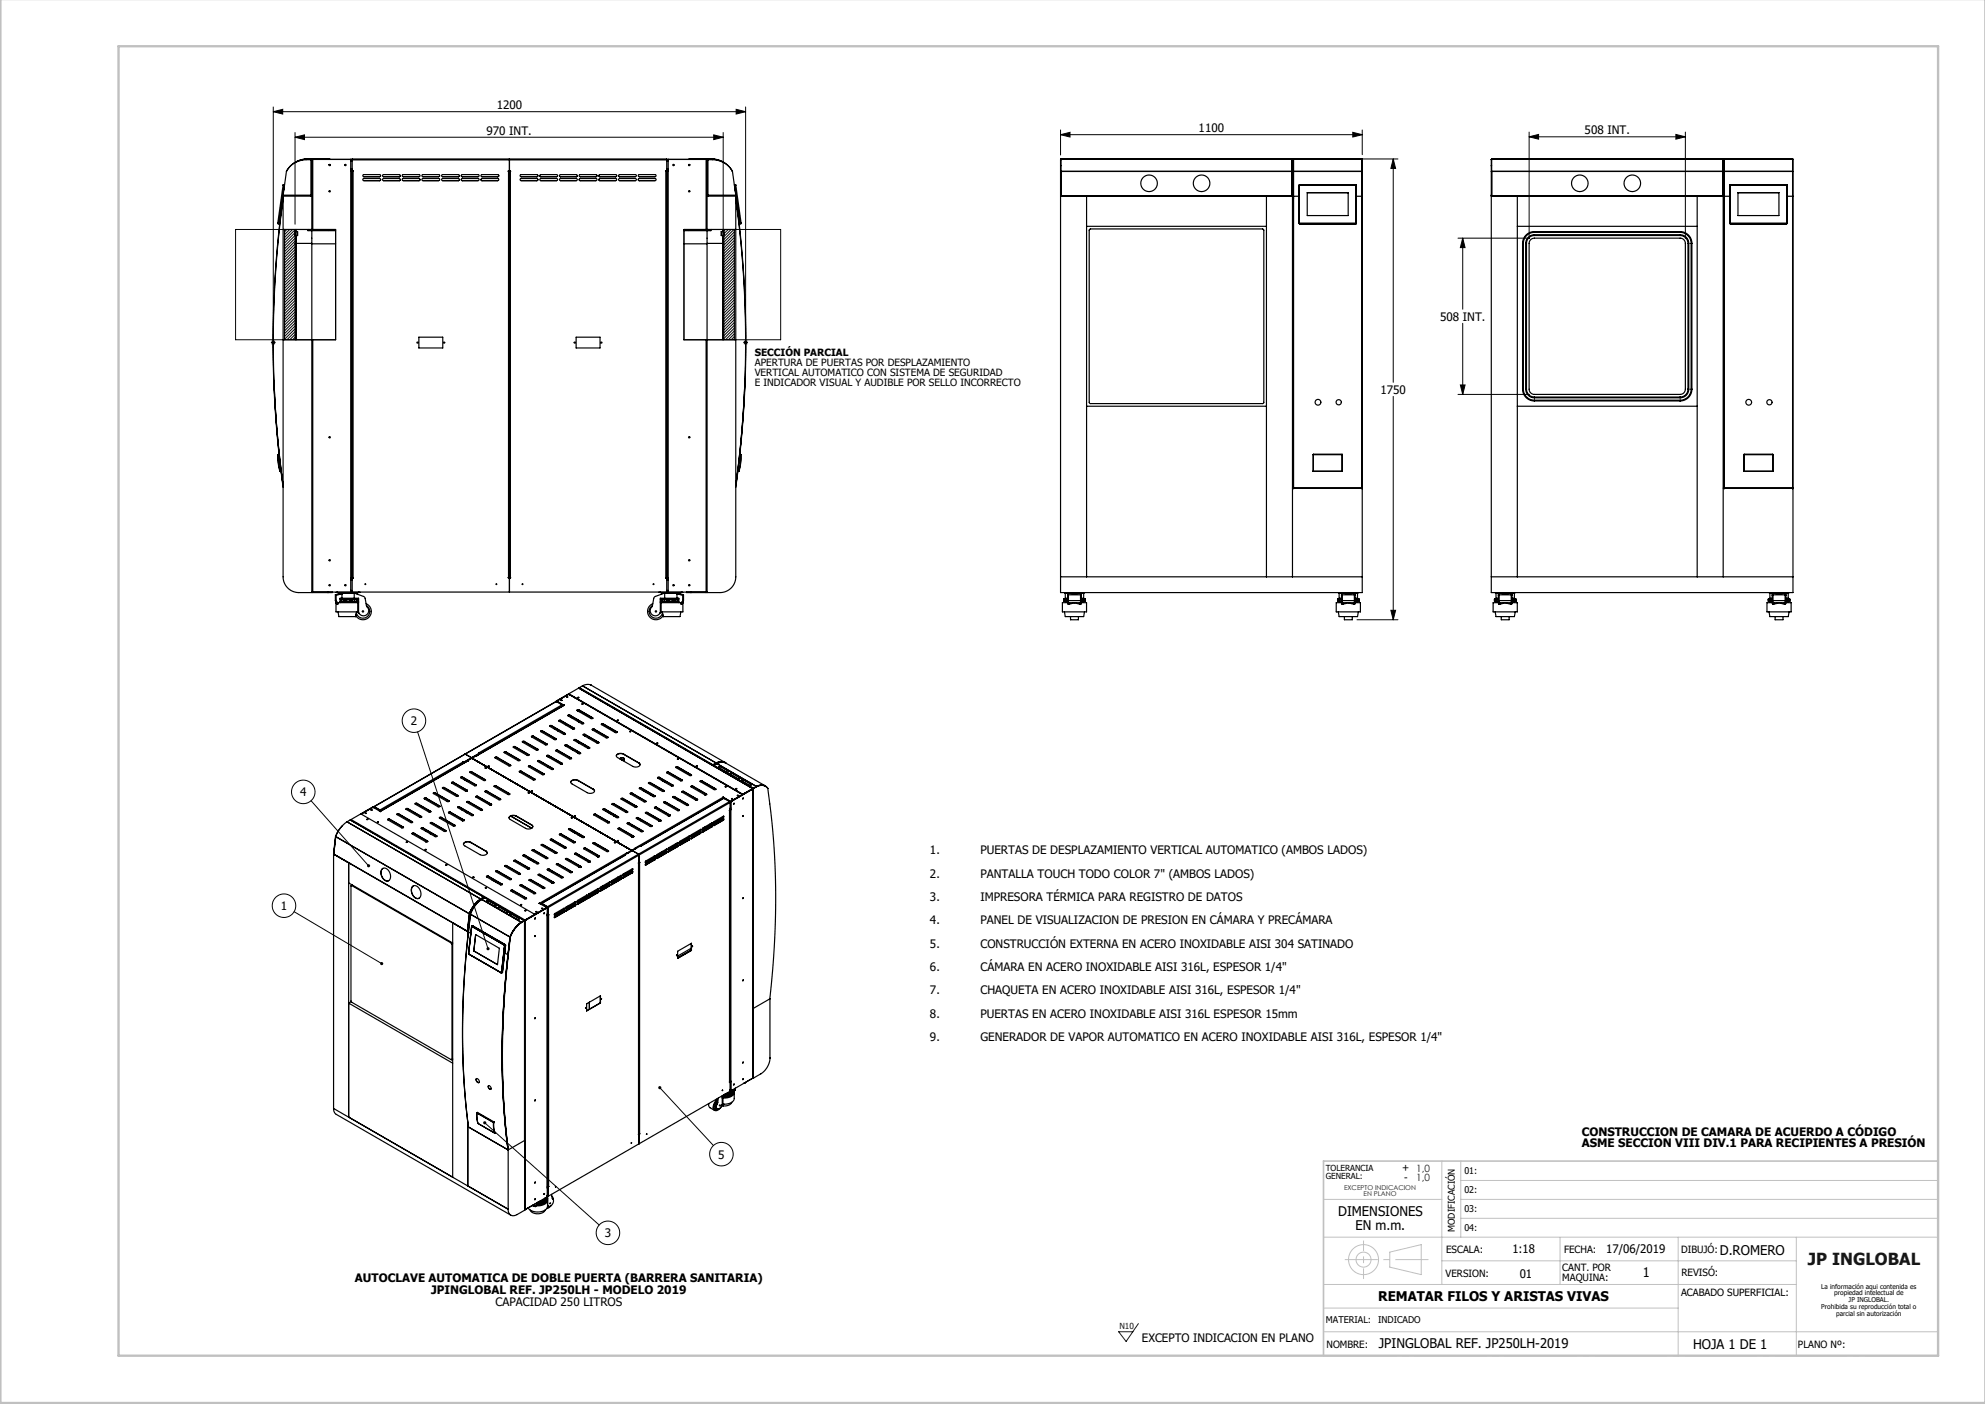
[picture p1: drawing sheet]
<svg xmlns="http://www.w3.org/2000/svg" width="420mm" height="297mm" viewBox="0 0 420 297" stroke-linecap="round" stroke-linejoin="round" font-family="sans-serif">
<defs><g id="words">
<text font-size="3.5" fill="#191924" x="382.5" y="267.5">JP INGLOBAL</text>
<g font-size="2.8">
<text x="283.1" y="257.3">DIMENSIONES</text>
<text x="286.8" y="260.1">EN m.m.</text>
<text x="363.9" y="265.4">D.ROMERO</text>
<text x="291.6" y="275.3">REMATAR FILOS Y ARISTAS VIVAS</text>
<text x="347.6" y="270.1">1</text>
<text x="291.8" y="285.1">JPINGLOBAL REF. JP250LH-2019</text>
<text x="358.2" y="285.4">HOJA 1 DE 1</text>
</g>
<g font-size="2.5">
<text x="105.1" y="23.1">1200</text>
<text x="102.9" y="28.5">970 INT.</text>
<text x="253.6" y="28">1100</text>
<text x="335.3" y="28.4">508 INT.</text>
<text x="304.7" y="67.9">508 INT.</text>
<text x="292.1" y="83.3">1750</text>
<text x="86.9" y="153.4">2</text>
<text x="63.5" y="168.4">4</text>
<text x="196.8" y="180.7">1.</text>
<text x="196.8" y="185.6">2.</text>
<text x="207.4" y="180.7">PUERTAS DE DESPLAZAMIENTO VERTICAL AUTOMATICO (AMBOS LADOS)</text>
<text x="207.4" y="185.6">PANTALLA TOUCH TODO COLOR 7&quot; (AMBOS LADOS)</text>
<text x="196.8" y="190.6">3.</text>
<text x="207.4" y="190.6">IMPRESORA TÉRMICA PARA REGISTRO DE DATOS</text>
<text x="59.4" y="192.5">1</text>
<text x="196.8" y="195.5">4.</text>
<text x="207.4" y="195.5">PANEL DE VISUALIZACION DE PRESION EN CÁMARA Y PRECÁMARA</text>
<text x="196.8" y="200.5">5.</text>
<text x="207.4" y="200.5">CONSTRUCCIÓN EXTERNA EN ACERO INOXIDABLE AISI 304 SATINADO</text>
<text x="196.8" y="205.4">6.</text>
<text x="207.4" y="205.4">CÁMARA EN ACERO INOXIDABLE AISI 316L, ESPESOR 1/4&quot;</text>
<text x="196.8" y="210.3">7.</text>
<text x="196.8" y="215.3">8.</text>
<text x="207.4" y="210.3">CHAQUETA EN ACERO INOXIDABLE AISI 316L, ESPESOR 1/4&quot;</text>
<text x="207.4" y="215.3">PUERTAS EN ACERO INOXIDABLE AISI 316L ESPESOR 15mm</text>
<text x="196.8" y="220.2">9.</text>
<text x="207.4" y="220.2">GENERADOR DE VAPOR AUTOMATICO EN ACERO INOXIDABLE AISI 316L, ESPESOR 1/4&quot;</text>
<text x="152" y="245.1">5</text>
<text x="334.7" y="240.2">CONSTRUCCION DE CAMARA DE ACUERDO A CÓDIGO</text>
<text x="334.7" y="242.7">ASME SECCION VIII DIV.1 PARA RECIPIENTES A PRESIÓN</text>
<text x="128" y="261.7">3</text>
<text x="320" y="265">1:18</text>
<text x="339.9" y="265">17/06/2019</text>
<text x="75.1" y="271.3">AUTOCLAVE AUTOMATICA DE DOBLE PUERTA (BARRERA SANITARIA)</text>
<text x="91.2" y="273.7">JPINGLOBAL REF. JP250LH - MODELO 2019</text>
<text x="321.6" y="270.4">01</text>
<text x="104.8" y="276.2">CAPACIDAD 250 LITROS</text>
<text x="241.6" y="283.8">EXCEPTO INDICACION EN PLANO</text>
</g>
<g font-size="2.1">
<text x="159.7" y="75.3">SECCIÓN PARCIAL</text>
<text x="159.7" y="77.4">APERTURA DE PUERTAS POR DESPLAZAMIENTO</text>
<text x="159.7" y="79.5">VERTICAL AUTOMATICO CON SISTEMA DE SEGURIDAD</text>
<text x="159.7" y="81.7">E INDICADOR VISUAL Y AUDIBLE POR SELLO INCORRECTO</text>
<text x="296.7" y="247.6">+ 1,0</text>
<text x="297.1" y="249.8">-</text>
<text x="306" y="265">ESCALA:</text>
<text x="330.6" y="268.9">CANT. POR</text>
<text x="330.9" y="265">FECHA:</text>
<text x="355.7" y="265">DIBUJÓ:</text>
<text x="305.9" y="270">VERSION:</text>
<text x="330.6" y="271">MAQUINA:</text>
<text x="355.7" y="274.1">ACABADO SUPERFICIAL:</text>
<text x="355.8" y="270">REVISÓ:</text>
<text x="280.7" y="285.1">NOMBRE:</text>
<text x="380.4" y="285.1">PLANO Nº:</text>
</g>
<text font-size="2.1" fill="#191924" x="299.7" y="249.8">1,0</text>
<g font-size="2">
<text x="309.9" y="248.3">01:</text>
<text x="309.9" y="256.3">03:</text>
<text x="309.9" y="252.3">02:</text>
<text x="307.8" y="260.6" transform="rotate(-90 307.8 260.6)">MODIFICACIÓN</text>
<text x="309.9" y="260.3">04:</text>
<text x="280.6" y="279.8">MATERIAL:</text>
<text x="291.6" y="279.8">INDICADO</text>
</g>
<g font-size="1.8">
<text x="280.5" y="247.6">TOLERANCIA</text>
<text x="280.5" y="249.4">GENERAL:</text>
</g>
<text font-size="1.8" fill="#191924" x="236.9" y="281.1">N10</text>
<g font-size="1.4" fill="#191924">
<text x="284.4" y="251.6">EXCEPTO INDICACION</text>
<text x="288.5" y="253.1">EN PLANO</text>
</g>
<g font-size="1.4">
<text x="385.4" y="272.6">La información aqui contenida es</text>
<text x="388.1" y="274">propiedad intelectual de</text>
<text x="391.1" y="275.5">JP INGLOBAL.</text>
<text x="385.4" y="276.9">Prohibida su reproducción total o</text>
<text x="388.5" y="278.3">parcial sin autorización</text>
</g>
</g></defs>
<g fill="none" stroke="#000" stroke-width=".21">
<path d="M62.4 29l2-.5v1zM62.4 28v19.4M62.4 29h90.6M151 28.5l2 .5-2 .5zM153 28v22.5M49.8 48.5h21.2v23.4h-21.2zM144.7 48.5h20.5v23.4h-20.5zM57.3 72.5h1M57.5 72.1l.7 .7M57.8 72v1M58.2 72.1l-.7 .7M157.3 72.5h1"/>
<path d="M157.4 72.1l.7 .7M157.8 72v1M158.1 72.1l-.7 .7"/>
</g>
<g fill="none" stroke="#c0c0c0" stroke-width=".21">
<path d="M280 253.7h25.1M305.1 245.6v26.1M309.1 249.7h101M309.1 253.7h101M309.1 257.7h101M309.1 245.6v16.1M280.1 276.7h75M280.1 271.7h100M280.1 261.7h130M294.1 264.9l6.6-1.6v6.3l-6.6-1.6zM305.1 266.7h75M330.1 261.7v10"/>
<path d="M355.1 261.7v25.2M380.1 261.7v25.2M280.1 281.7h130"/>
<circle cx="288.5" cy="266.5" r="1.59"/>
<circle cx="288.5" cy="266.5" r="3.2"/>
</g>
<path d="M240.9 280l-2.6 3.8-1.6-2.1h3" fill="none" stroke="#191924" stroke-width=".21"/>
<path d="M410.1 245.6v41.2" fill="none" stroke="#c0c0c0" stroke-width=".21" stroke-dasharray="15.2 1.3 1.3 1.3" stroke-dashoffset="6.1"/>
<path d="M280 286.8h130.1" fill="none" stroke="#c0c0c0" stroke-width=".21" stroke-dasharray="15.2 1.3 1.3 1.3" stroke-dashoffset="-.3"/>
<path d="M284.6 266.5h17.6" fill="none" stroke="#c0c0c0" stroke-width=".21" stroke-dasharray="15.2 1.3 1.3 1.3" stroke-dashoffset="8.4"/>
<path d="M288.5 262.5v8" fill="none" stroke="#c0c0c0" stroke-width=".21" stroke-dasharray="15.2 1.3 1.3 1.3" stroke-dashoffset="13.1"/>
<path d="M410.1 245.6h-130.1v41.2" fill="none" stroke="#c0c0c0" stroke-width=".35"/>
<path d="M.1 -.1v296.9h419.9M25.1 9.8h385v277h-385z" fill="none" stroke="#c0c0c0" stroke-width=".5"/>
<path d="M62.4 29l2-.5v1zM151 28.5l2 .5-2 .5z" fill="#000"/>
<path d="M62.4 49v.7l.6 .1v-.8zM152.6 49v.8h.5l.1-.7z" fill-rule="evenodd" fill="#f00"/>
<g fill="none" stroke="#000" stroke-width=".21">
<path d="M57.8 23.6l2-.5v1zM57.8 22.6v48.9M57.8 23.6h100M155.8 23.1l2 .5-2 .5zM157.8 22.6v48.9M224.4 28.5l2-.5v1zM224.4 27.5v5.3M224.4 28.5h63.8M274.3 33.6h21.5M286.2 28l2 .5-2 .5zM288.2 27.5v5.2M294.8 33.6l.5 2h-1z"/>
<path d="M294.8 33.6v47.3M323.5 28.9l2-.5v1zM323.5 27.9v22.6M323.5 28.9h33.1M354.6 28.4l2 .5-2 .5zM356.6 27.9v22.6M60.7 48.5l-.5 .5M61.3 48.5l-1.1 1.1M61.9 48.5l-1.7 1.7M62.4 55.8l-2.2 2.2M62.4 48.6l-2.2 2.2M62.4 49.2l-2.2 2.2"/>
<path d="M62.4 49.8l-2.2 2.2M62.4 50.4l-2.2 2.2M62.4 51l-2.2 2.2M62.4 51.6l-2.2 2.2M62.4 52.2l-2.2 2.2M62.4 52.8l-2.2 2.2M62.4 53.4l-2.2 2.2M62.4 54l-2.2 2.2M62.4 54.6l-2.2 2.2M62.4 55.2l-2.2 2.2M62.4 56.4l-2.2 2.2M62.4 57l-2.2 2.2"/>
<path d="M62.4 57.6l-2.2 2.2M62.4 58.2l-2.2 2.2M62.4 58.8l-2.2 2.2M62.4 59.4l-2.2 2.2M62.4 60l-2.2 2.2M65.2 48.5v.1M69.7 48.5l-.3 .3M146 48.5l-.2 .3M150.4 48.6l-.2 .2M153.5 48.5l-.3 .4M154.1 48.5l-.9 1M154.7 48.5l-1.5 1.6"/>
<path d="M155.3 48.5l-2.1 2.2M155.4 49.1l-2.2 2.2M155.4 49.7l-2.2 2.2M155.4 50.3l-2.2 2.2M155.4 50.8l-2.2 2.3M155.4 51.4l-2.2 2.3M155.4 52l-2.2 2.3M155.4 52.6l-2.2 2.3M155.4 53.2l-2.2 2.3M155.4 53.8l-2.2 2.3M155.4 54.4l-2.2 2.3M155.4 55l-2.2 2.3"/>
<path d="M155.4 55.6l-2.2 2.3M155.4 56.2l-2.2 2.3M155.4 56.8l-2.2 2.3M155.4 57.4l-2.2 2.3M155.4 58l-2.2 2.3M155.4 58.6l-2.2 2.3M155.4 59.2l-2.2 2.3M155.4 59.8l-2.2 2.3M308.5 50.4h15.2M309.5 50.4l.5 2h-1zM309.5 50.4v15M62.4 60.6l-2.2 2.2"/>
<path d="M62.4 61.2l-2.2 2.2M62.4 61.8l-2.2 2.2M62.4 62.4l-2.2 2.2M62.4 63l-2.2 2.2M62.4 63.6l-2.2 2.2M62.4 64.2l-2.2 2.2M62.4 64.8l-2.2 2.2M62.4 65.4l-2.2 2.2M62.4 66l-2.2 2.2M62.4 66.6l-2.2 2.2M62.4 67.2l-2.2 2.2M62.4 67.8l-2.2 2.2"/>
<path d="M62.4 68.4l-2.2 2.2M62.4 69l-2.2 2.2M62.4 69.6l-2.2 2.2M62.4 70.2l-1.7 1.7M62.4 70.8l-1.1 1.1M62.4 71.4l-.5 .5M155.4 60.4l-2.2 2.3M155.4 61l-2.2 2.2M155.4 61.6l-2.2 2.2M155.4 62.2l-2.2 2.2M155.4 62.8l-2.2 2.2M155.4 63.4l-2.2 2.2"/>
<path d="M155.4 64l-2.2 2.2M155.4 64.6l-2.2 2.2M155.4 65.2l-2.2 2.2M155.4 65.8l-2.2 2.2M155.4 66.4l-2.2 2.2M155.4 67l-2.2 2.2M155.4 67.6l-2.2 2.2M155.4 68.2l-2.2 2.2M155.4 68.8l-2.2 2.2M155.4 69.4l-2.2 2.2M155.4 70l-1.9 1.9M155.4 70.6l-1.3 1.3"/>
<path d="M155.4 71.2l-.7 .7M155.4 71.8l-.1 .1M309.5 68.4v15M294.8 83.9v47.2M308.5 83.4h15.2M309 81.4h1l-.5 2zM287.1 131.1h8.7M294.3 129.1h1l-.5 2zM88.4 154.8l14.9 45.9M65.8 169.4l12.2 13.7M62.2 192.9l18.6 10.9M102.6 237.5l24.2 21.6"/>
<path d="M139.6 230.1l11.4 12.2"/>
<circle cx="87.6" cy="152.5" r="2.49"/>
<circle cx="64.2" cy="167.5" r="2.49"/>
<circle cx="60.1" cy="191.6" r="2.49"/>
<circle cx="152.6" cy="244.1" r="2.49"/>
<circle cx="128.6" cy="260.8" r="2.49"/>
</g>
<g fill="#000">
<path d="M57.8 23.6l2-.5v1zM155.8 23.1l2 .5-2 .5z"/>
<path d="M224.4 28.5l2-.5v1zM286.2 28l2 .5-2 .5zM294.8 33.6l.5 2h-1zM294.3 129.1h1l-.5 2zM323.5 28.9l2-.5v1zM354.6 28.4l2 .5-2 .5zM309.5 50.4l.5 2h-1zM309 81.4h1l-.5 2z"/>
<path d="M80.5 203.6v.5h.5l-.2-.3 .2 .2v-.4l-.3-.1zM103 200.4v.5l.4 .1-.1-.3 .1 .3 .2-.5-.2-.1zM102.3 237.3a.33 .33 0 0 0 .2 .5 .33 .33 0 0 0 .4-.3 .33 .33 0 0 0-.5-.3l.2 .3zM77.7 182.9v.5h.5l-.2-.3 .3 .2-.1-.4zM139.4 229.8a.33 .33 0 0 0 .1 .6 .33 .33 0 0 0 .4-.3 .33 .33 0 0 0-.5-.3l.2 .3z"/>
</g>
<g fill="none" stroke="#000" stroke-width=".25">
<path d="M59.9 39.2h.3M59.9 39.2l-1.1 8M60.2 39.1l-1.2 8.2M60.2 39.1h-.3v.1M60.6 36.3l-.7 5M60.6 36.2v.1M60.6 36.2h.1M64.7 33.6a5 5 0 0 0-4.1 2.6M64.7 33.6h.1M64.7 33.7a4.9 4.9 0 0 0-2.6 .9M64.7 33.7h.1M64.7 33.7h1.2"/>
<path d="M64.7 33.6h1.2M64.7 33.6v.1M64.8 33.7h-.5M64.8 33.7h-.3M64.8 33.7h.1M65 33.7h-.3M65.8 33.8a5.9 5.9 0 0 0-3.2 .5l-1.1 .8-.9 1.2M65.8 33.8h.2M65.8 33.8v7.5M65.8 33.8h.1M65.9 33.6v.1M65.9 33.6l-.1 .2"/>
<path d="M65.9 33.7v.1M66 33.7h.1M66 33.7v17.8M66 33.8l8.2-.1v91.6h-8M66 33.8h.1M66.2 33.6l3.6 .1-3.7 .1M66.2 33.6l-.2 .2M66.2 33.6v14.9M69.7 34.8l.2 .2M74.2 33.7h.1M74.2 36.2h.2M74.2 33.8h67.2"/>
<path d="M74.2 36h.3M74.2 34h.3M74.2 35.8h.3M74.4 36.2h.1M74.4 36.2v86M74.5 36.2h.1M74.5 33.6h66.6v91.6h-66.6zM74.5 36.2h.2M74.5 33.7h-4.7M74.7 36.2v86h-.2M76.8 37.9l3.5-.1 .2 .2-.2 .2h-3.3l-.2-.1zM76.8 37l3.5-.1 .2 .3-.2 .2h-3.3l-.2-.2z"/>
<path d="M80.5 38l-.2 .2M81 37.8h3.5l.2 .2-.2 .2h-3.3l-.3-.1zM81 37l3.5-.1 .2 .3-.2 .2h-3.3l-.3-.2zM84.7 38l-.2 .2M84.7 37.2l-.2 .2M85.1 37.9l3.6-.1 .2 .2-.2 .2h-3.4l-.2-.1zM85.1 37l3.6-.1 .2 .3-.2 .2h-3.4l-.2-.1zM88.9 38l-.2 .2M89.3 37.9l3.5-.1 .2 .2-.2 .2h-3.3l-.2-.1zM89.3 37l3.5-.1 .2 .3-.2 .2h-3.3l-.2-.1zM93.5 37.9l3.5-.1 .2 .2-.2 .2h-3.3l-.2-.1zM93.5 37l3.5-.1 .2 .3-.2 .2h-3.3l-.2-.1z"/>
<path d="M97.2 38l-.2 .2M97.2 37.2l-.2 .2M97.6 38l.2 .2M97.6 37.2l.2 .2M97.6 37.9l3.6-.1 .2 .2-.2 .2h-3.4l-.2-.1zM97.6 37l3.6-.1 .2 .3-.2 .2h-3.4l-.2-.1zM101.8 38l.2 .2M101.8 37.9l3.5-.1 .2 .2-.2 .2h-3.3l-.2-.1zM101.8 37l3.5-.1 .2 .3-.2 .2h-3.3l-.2-.1zM105.5 37.2l-.2 .2M107.6 36.2h.4M107.6 36.2v86"/>
<path d="M107.8 33.6v91.6M108 36.2v86M110.1 37.9l3.5-.1 .2 .2-.2 .2h-3.3l-.2-.1zM110.1 37l3.5-.1 .2 .3-.2 .2h-3.3l-.2-.2zM113.8 38l-.2 .2M113.8 37.2l-.2 .2M114.2 37.2l.2 .2M114.3 37.9l3.5-.1 .2 .2-.2 .2h-3.4l-.2-.1zM114.3 37l3.5-.1 .2 .3-.2 .2h-3.4l-.2-.2zM118.4 37.2l.2 .2M118.4 37.9l3.5-.1 .3 .2-.3 .2h-3.3l-.2-.1zM118.6 37.4l-.2-.2 .2-.3h3.3l.3 .3-.3 .2"/>
<path d="M118.6 37.4h3.3M122.2 37.2l-.3 .2M122.5 38l.3 .2M122.6 37.9l3.5-.1 .2 .2-.2 .2h-3.3l-.2-.1zM122.6 37l3.5-.1 .2 .3-.2 .2h-3.3l-.2-.2zM126.3 37.2l-.2 .2M126.7 38l.2 .2M126.7 37.2l.2 .2M126.8 37.9l3.5-.1 .2 .2-.2 .2h-3.4l-.2-.1zM126.9 37.4l-.2-.2 .2-.3h3.4l.2 .3-.2 .2M126.9 37.4h3.4M130.5 37.2l-.2 .2"/>
<path d="M130.9 37.2l.2 .2M130.9 37.9l3.5-.1 .3 .2-.3 .2h-3.3l-.2-.1zM130.9 37l3.5-.1 .3 .3-.3 .2h-3.3l-.2-.2zM135 38l.3 .2M135.1 37.9l3.5-.1 .2 .2-.2 .2h-3.3l-.2-.1zM135.1 37l3.5-.1 .2 .3-.2 .2h-3.3l-.2-.2zM140.9 36.2h.2M140.9 36.2v86h.2M141.1 33.7h4.6M141.1 36.2h-.2M141.1 36.2h.1M141.1 36h.3"/>
<path d="M141.1 34h.3M141.1 35.8h.3M141.2 36.2h.2M141.2 36.2v86M141.4 33.7l8.2 .1M141.4 33.7v91.6h8M145.9 34.8l-.2 .2M149.4 33.6l.2 .2M149.4 33.6l-3.6 .1 3.7 .1M149.4 33.6v14.9M149.6 33.8h.1M149.6 33.7v17.8"/>
<path d="M149.6 33.7h.1M149.6 33.8h.2M149.7 33.8h.1M149.7 33.7v.1M149.7 33.6l-.1 .1M149.7 33.6h1.2M149.8 33.8a5.9 5.9 0 0 1 3.2 .5l1.1 .8 .9 1.2M149.8 33.8v7.5M150.6 33.7h.3M150.8 33.7h.1M150.8 33.7h.3M150.8 33.7h.5"/>
<path d="M150.9 33.6h.1M150.9 33.7h.1M150.9 33.7h-1.2M150.9 33.7a4.9 4.9 0 0 1 2.5 .9M150.9 33.6a5 5 0 0 1 4.1 2.6M150.9 33.6v.1M155 36.2v.1M155 36.2h.1M155 36.3l.7 5.1M155.4 39.1l1.2 8.1M155.4 39.1h.3v.1M155.4 39.1h.1"/>
<path d="M155.7 39.2h-.3M155.7 39.2l1.1 8M224.4 35.1v1.2M224.4 33.8v1.3M224.4 33.7v.1M224.4 33.7h.1M224.4 36.3v85.7M224.4 36.3h49.1M224.4 35.1h.1M224.5 36.2v5.2h48.8l.1-5.1M224.5 33.6v2.6M224.5 33.6h.1"/>
<path d="M224.5 33.6h63.6M224.5 36.2h48.8M273.3 33.8h.1M273.3 36.2v.1M273.3 33.6v2.6M273.3 33.6h.1M273.4 35.1v1.2M273.4 33.8v1.3M273.4 33.8h.2M273.4 35.1h.1M273.5 35.1v1.2M273.5 33.8v1.3"/>
<path d="M273.5 36.3v5M273.6 36.3v5.4M273.7 33.7l-.1 2.6M273.7 33.6v2.7M273.7 33.6h.1M273.7 36.3h14.5M273.7 36.3v5.2M274.9 39.2v8M275 39.1l-.1 .1M275 39.1h.1M275 39.1h11.8M286.8 39.1l.2 .1"/>
<path d="M286.8 39.1v8.2M286.8 39.1h.1M287 39.2v8l-.2 .2M287 39.2l-.2-.1h-11.9v8.1l.1 .2M288.1 36.2v67.1M288.1 33.6v2.6M288.1 33.6h.1M288.1 33.7h.1M288.1 36.2l-14.5 .1M288.2 33.7v2.6M288.2 33.7h.1M288.2 36.3v5.2"/>
<path d="M315.5 35.1v1.2M315.5 33.8v1.3M315.5 33.7v.1M315.5 33.7h.1M315.5 36.3h49.1M315.5 35.1h.1M315.5 36.3v85.7M315.6 36.2v5.2h48.9v-5.2M315.6 33.6v2.6M315.6 33.6h.1M315.6 33.6h63.7M315.6 36.2h48.9"/>
<path d="M364.5 33.8h.1M364.5 33.6v2.6M364.5 33.6h.1M364.5 35.1v6.2M364.5 33.8v1.3M364.5 33.8h.3M364.5 35.1h.1M364.6 35.1v1.2M364.6 33.8v1.3M364.6 36.3v5M364.8 36.3v5.4M364.8 33.7v2.6"/>
<path d="M364.8 33.6v2.7M364.8 33.6h.1M364.8 36.3h14.6M364.8 36.3v5.2M366 39.2l.1 8M366.1 39.1l-.1 .1M366.1 39.1v.1M366.1 39.1h11.9M366.1 39.1h.1M378 39.1l.1 .1M378 39.1v8.2M378 39.1h.1"/>
<path d="M378.1 39.2v8l-.1 .2M378.1 39.2l-.1-.1h-11.9l-.1 8.1 .1 .2M379.3 36.2v67.1M379.3 33.6v2.6M379.3 33.6h.1M379.3 33.7h.1M379.3 36.2l-14.5 .1M379.4 33.7v2.6M379.4 33.7h.1M379.4 36.3v5.2M58.8 47.2v.1h.2M58.8 47.2h.3"/>
<path d="M59.1 47.2l-.1 .1M59.1 47.2l.8-5.5a222.2 222.2 0 0 0 0 61.4M59.2 46.9h.1M59.9 41.4h.1M59.9 41.5v80.5a3.3 3.3 0 0 0 3.3 3.4h2.8v-73.9M59.9 48.5h6.3M59.9 42a222.2 222.2 0 0 0 0 60.7l-.2-1.6a222.2 222.2 0 0 1-1.7-20.5M59.9 41.3v.2M59.9 41.5h6.1M59.9 41.3h5.9M59.9 41.3v.1M60.2 48.5v23.4"/>
<path d="M62.4 49.7l.2 .1M62.4 49.2l.1-.2h.5v.8h-.4M62.4 51.5h.2M62.4 48.5v23.4M62.6 49.8v1.7M62.6 51.5h3.4M62.6 51.5v20.4M62.7 49.8v22.1M62.7 48.5v.5M65.2 48.5v.3h5.8M65.8 41.3v.2l.1-.2M65.8 41.3v.1"/>
<path d="M65.8 41.5h.1M65.9 41.3l-.1 .1M65.9 41.3h-.1M65.9 41.2v.1M66 41.2l-.2 .1M66 51.6h5M66.2 48.5h4.8v23.4h-4.8M144.7 51.6h4.9M149.4 48.5h6.3M149.4 48.5h-4.7v23.4h4.7M149.6 41.2l.2 .1M149.6 41.5h6.1"/>
<path d="M149.6 51.5h3.4M149.7 41.3l.1 .2v-.2M149.7 41.3l.1 .1M149.7 41.3h.1M149.7 41.2v.1M149.7 41.3v.1M149.7 41.5h.1M149.8 41.3h5.9v.2M150.4 48.5v.3h-5.7M152.6 49l.6 .1-.1 .7h-.5zM152.9 49.8v22.1M152.9 48.5v.5"/>
<path d="M153 49.8v1.7M153 51.5h.2M153 51.5v20.4M153.2 48.5v23.4M155.4 48.5v23.4M155.7 41.5v80.5a3.3 3.3 0 0 1-3.4 3.4h-2.7v-73.9M155.7 42a222.2 222.2 0 0 1 0 60.7l.2-1.6a222 222 0 0 0 1.7-20.5M155.7 41.4h.1M156.4 46.9h-.1M156.5 47.2l-.8-5.5a222.2 222.2 0 0 1 0 61.4M156.6 47.2v.1M156.6 47.2h-.1"/>
<path d="M156.8 47.2v.1l-.3 .1v-.2M156.8 47.2h-.2M224.4 41.5h49.1v80.5M224.5 41.3l.1 .2M229.9 41.5v80.5M229.9 47.9h38.1M230.5 48.5h36.8v36.8h-36.8zM268 41.5v80.5M273.1 41.4h.1M273.3 41.3h.1M273.4 41.3l-.1 .1M273.4 41.3h.1"/>
<path d="M273.5 41.3l-.2 .2M273.6 41.7l.1 .2M273.6 41.7v61.5M273.7 41.5v61.8M273.7 41.5h1.2M274.9 47.2l.1 .1M275 47.3l-.1-.1 .1 .1M275 47.3h11.8M275 47.3v.1M276.6 40.8h8.7v4.8h-8.7zM286.8 47.3v.1M287 47.2l-.2 .1"/>
<path d="M287 41.5h1.2M288.2 41.5v61.8M315.5 41.5h49.1v80.5M315.6 41.3l.1 .2M321 47.9h38.1M321 41.5v80.5M322.2 51.5h.1M322.2 51.5v30.8M322.3 51.5v30.8M322.8 51.5h.2M322.8 51.5v30.8M323 51.5v30.8"/>
<path d="M323.9 50.6l.8-.2h30.8a1.11 1.11 0 0 1 1.1 1.1v30.8a1.11 1.11 0 0 1-1.1 1.1h-30.8a1.11 1.11 0 0 1-1.2-1.1v-30.8zM324.7 49.7l-.8 .1a1.83 1.83 0 0 0-1.1 1.7M324.7 49.2a2.33 2.33 0 0 0-2.4 2.3M324.7 49.7v.1M324.7 49v.2M324.7 49.8a1.67 1.67 0 0 0-1.7 1.7M324.7 49a2.5 2.5 0 0 0-2.5 2.5M324.7 49.8h30.8M324.7 49h30.8M324.7 49.7h30.8M324.7 49.2h30.8M355.5 49.2a2.33 2.33 0 0 1 2.3 2.3"/>
<path d="M355.5 49v.2M355.5 49a2.5 2.5 0 0 1 2.5 2.5M355.5 49.7l.7 .1 .7 .5 .3 .6 .1 .6M355.5 49.8a1.67 1.67 0 0 1 1.7 1.7M355.5 49.7v.1M357.2 51.5h.1M357.2 51.5v30.8M357.3 51.5v30.8M357.8 51.5h.2M357.8 51.5v30.8M358 51.5v30.8M359.1 41.5v80.5"/>
<path d="M364.2 41.4h.1M364.5 41.3h.1M364.5 41.3v.1M364.6 41.3l-.2 .2M364.8 41.7v.2M364.8 41.7v61.5M364.8 41.5v61.8M364.8 41.5h1.2M366 47.2l.1 .1M366.1 47.2v.1M366.1 47.3l-.1-.1 .1 .1M366.1 47.3h11.9"/>
<path d="M366.1 47.3v.1M367.7 40.8h8.7v4.8h-8.7zM378 47.3v.1M378.1 47.2l-.1 .1M378.1 41.5h1.3M379.4 41.5v61.8M59.9 71.9h6.3M66.2 71.9v53.5M88.6 71.3h5.1v2.3h-5.1zM121.9 71.3h5.1v2.3h-5.1zM149.4 71.9h6.3M149.4 71.9v53.5"/>
<path d="M58.8 96.2l.1 1.7 .3 1.8M58.8 96.2h.1M58.9 96.1v.1M58.9 96.1l.1 .1M58.9 96.1l-.1 .1M58.9 96.2v1.7l.4 1.8M59 96.2h-.1M59 96.2l.1 .1M59.1 96.3h.1M59.2 99.7h.1M59.3 99.7h.1M59.3 99.7h-.1"/>
<path d="M59.4 99.5v.1M59.4 99.6l-.1 .1M59.5 99.5h.1M156.1 99.5h.1M156.1 99.6l.2 .1M156.2 99.5l-.1 .1M156.3 99.7h.1M156.4 99.7h-.1M156.5 96.3h.1M156.5 96.2h.2M156.5 96.2v.1M156.7 96.2v1.7l-.4 1.8"/>
<path d="M156.7 96.1v.1M156.7 96.1l.1 .1M156.7 96.1l-.2 .1M156.8 96.2h-.1M156.8 96.2l-.1 1.7-.3 1.8M229.9 85.9h38.1M277.8 99.7h.1M277.8 96.2v3.5M277.8 96.2h.1M277.9 96.2v3.5M277.9 96.2h-.1M277.9 96.1v.1"/>
<path d="M277.9 96.1l-.1 .1M277.9 99.7h.1M277.9 99.7h6.1M277.9 96.2h6.1M277.9 96.1h6.1M277.9 96.1h.1M284 96.2v3.5M284 96.2h.1M284 96.1v.1M284 99.7h.1M284 96.1h.1M321 85.9h38.1"/>
<path d="M322.2 82.3a2.5 2.5 0 0 0 2.5 2.5M322.2 82.3h.1M322.3 82.3a2.33 2.33 0 0 0 2.4 2.4M322.8 82.3l.1 .6a1.83 1.83 0 0 0 1.8 1.3M322.8 82.3h.2M323 82.3a1.67 1.67 0 0 0 1.7 1.7M324.7 84v.2M324.7 84.7v.1M324.7 84.2h30.8M324.7 84.7h30.8M324.7 84h30.8M324.7 84.8h30.8"/>
<path d="M355.5 84.7v.1M355.5 84v.2M357.2 82.3h.1M357.2 82.3a1.67 1.67 0 0 1-1.7 1.7M357.3 82.3l-.1 .6-.3 .6-.7 .5-.7 .2M357.8 82.3h.2M357.8 82.3a2.33 2.33 0 0 1-2.3 2.4M358 82.3a2.5 2.5 0 0 1-2.5 2.5M369 99.7h.1M369 96.2v3.5M369 96.2h.1M369 96.1v.1"/>
<path d="M369 99.7h6.1M369 96.2h6.1M369 96.1h6.1M369 96.1h.1M375.1 96.2v3.5M375.1 96.2h.1M375.1 96.1v.1M375.1 99.7h.1M375.1 96.1h.1M273.5 103.3h14.7M273.6 103.2v.1M273.7 103.3h.1"/>
<path d="M273.7 103.3v.1M288.1 103.3h.1M288.1 103.3v.1M288.2 103.3v18.7M364.6 103.3h14.8M364.8 103.2v.1M364.8 103.3h.1M364.8 103.3v.1M379.3 103.3h.1M379.3 103.3v.1M379.4 103.3v18.7M66.1 125.2l.1 .1"/>
<path d="M66.2 125.3l-.2-.1 .2 .2M66.2 125.4h3.1M69.3 125.4h.2M70.3 125.3l-.8 .1M71 125.8l.1 .1M71 127l.1 .5M71 125.8v1.2M71.1 127.5l.2 .3M71.1 127.5v1.9h4.4M71.1 127.5h.1M71.1 127.5l.4 .3M71.1 127h-.1"/>
<path d="M71.1 127l.1 .3M71.1 125.9v1.1M71.1 125.3h.3M71.2 127.3l-.1 .2M71.2 127.3l.3 .2M71.3 127.8h.2M71.4 125.3h4.5M71.4 125.3h.1M71.5 125.3h4.3M71.5 129.4l.2 1h3.5M71.5 127.5v.3M71.7 125.6v-.2h3.9v.3"/>
<path d="M72 125.5l.3 .2M72 125.5v.2M72 126.7h.2M72 127.2l.2 .1M72 127.3h.2M72 125.5l-1 .3M72 125.7h.3M72 125.7l-.9 .2M72.2 126.7h-.2M72.2 127.3h.1M72.2 126.7h.1M72.3 126.7h.1"/>
<path d="M72.3 127.3h.1M72.3 126.7v.6M72.3 126.5h2.6M72.3 126.5h-.3v1M72.3 125.7v.8M72.4 127.3h.7M72.4 126.7h-.1h.5M72.4 126.7h.7M72.8 127.2h-.5l.1 .1M72.8 127.2l.3 .1M72.8 126.7v.5M73.1 126.7h-.3"/>
<path d="M73.1 127.3h.1M73.1 126.7h.1M73.1 126.7v.6M73.2 127.3h.1M73.2 126.7h.1M73.2 126.7v.6M73.3 127.3h.7M73.3 126.7h.1M73.3 126.7h.7M73.3 127.2v.1M73.3 127.2h.7M73.3 126.7v.5"/>
<path d="M74 127.2v.1M74 126.7v.5M74 126.7h.1M74 127.3h.1M74.1 126.7h.1M74.1 127.3h.1M74.1 126.7v.6M74.2 122.2h.2M74.2 122.4h.3M74.2 125.2h.3M74.2 122.7h.3M74.2 124.9h.3"/>
<path d="M74.2 126.7v.6M74.2 127.3h.1M74.2 126.7h.1M74.2 127.3h.7M74.2 126.7h.3M74.2 126.7h.7M74.4 122.2h.1M74.5 122.2h.3h-.3M74.5 127.2l-.3 .1M74.5 127.2h.5M74.5 126.7h.5M74.5 126.7v.5"/>
<path d="M74.9 126.7h.1M74.9 127.3h.1M74.9 126.5v-1l2.1 .7 .2 .3 .3 1.6M74.9 126.5h1v3.1M75 127.3h.1M75 126.7h.1M75 127.2v.1M75 127.2l-.1 .1M75 126.7v.5M75 127.3h.4M75 126.7h.5M75 126.7h.4"/>
<path d="M75.4 126.7h.4M75.4 126.7h.1M75.4 127.3h.1M75.5 127.2l-.5 .1M75.5 127.2h.3M75.5 126.7h.3M75.5 126.7v.5M75.5 129.4l-.3 1M75.5 127.3h.1M75.5 126.7h.1M75.5 129.4l.2 .1M75.5 127.3l.4-.1z"/>
<path d="M75.5 126.7h.4zM75.7 127.5h-4.2M75.7 129.5l.2 .1M75.7 127.5h.2M75.7 127.5v2M75.8 127.2l-.4 .1M75.8 126.7v.5M75.9 125.2v.1M76.1 125.2l-.2 .1M77.5 127.7a1.76 1.76 0 0 1 .6 2.8 1.76 1.76 0 0 1-2.8-.2M77.5 128.1a1.15 1.15 0 0 1 .2 1.9 1.15 1.15 0 0 1-1.8-.4M77.5 128.1a1.43 1.43 0 0 1 .2 2.4 1.43 1.43 0 0 1-2.3-.8"/>
<path d="M107.6 122.2h.4M138.1 128.1a1.43 1.43 0 0 0-.2 2.4 1.43 1.43 0 0 0 2.3-.8M138.1 128.1h-.1a1.15 1.15 0 0 0-.1 1.9 1.15 1.15 0 0 0 1.8-.4M138.1 127.7a1.76 1.76 0 0 0-.7 2.8 1.76 1.76 0 0 0 2.9-.2M139.4 125.2l.3 .1M139.7 126.7h.3zM139.7 127.2l.4 .1zM139.7 127.5h.2M139.7 125.2v.1M139.7 125.3h4.5M139.8 125.3h4.3M139.8 127.2h.3"/>
<path d="M139.8 127.2l.3 .1M139.8 126.7v.5M139.9 127.5h4.1M139.9 129.5l-.2 .1M139.9 127.5v2M140 126.7h.1M140 127.3h.1M140.1 127.3h.1M140.1 126.7h.1M140.1 129.4l-.2 .1M140.1 129.4l.2 1M140.1 126.7v.5"/>
<path d="M140.1 127.2l.4 .1M140.1 126.7h-.3M140.1 126.7h.4M140.1 127.3h.4M140.3 130.4h.1M140.5 126.7h-.7M140.5 127.3h.1M140.5 126.7h.1M140.6 126.7h.1M140.6 127.3h.1M140.6 126.7v.6M140.6 126.5h2.6"/>
<path d="M140.6 126.5v-1l-2 .7-.3 .3-.2 1.6M140.6 126.5h-.9v3.1M140.7 127.3h.7M140.7 126.7h-.2h.6M140.7 126.7h.7M141.1 122.4h.3M141.1 125.2h.3M141.1 122.7h.3M141.1 124.9h.3M141.1 127.2h-.6l.2 .1M141.1 127.2l.3 .1M141.1 126.7v.5"/>
<path d="M141.1 122.2h.1M141.1 122.2h-.3h.3M141.2 122.2h.2M141.4 126.7h-.3M141.4 127.3h.1M141.4 126.7h.1M141.4 126.7v.6M141.5 127.3h.1M141.5 126.7v.6M141.5 126.7h.1M141.5 126.7h.8M141.5 127.3h.8"/>
<path d="M141.6 126.7h.6M141.6 127.2h.6M141.6 127.2l-.1 .1M141.6 126.7v.5M142.2 127.2l.1 .1M142.2 126.7v.5M142.3 126.7h-.1M142.3 127.3h.1M142.3 126.7h.1M142.3 126.7h.2M142.3 127.3h.2M142.3 126.7v.6"/>
<path d="M142.5 127.3h.1M142.5 126.7h.1M142.5 126.7v.6M142.5 127.3h.7M142.5 126.7h.3M142.5 126.7h.7M142.8 127.2h.5M142.8 126.7h.5M142.8 127.2l-.3 .1M142.8 126.7v.5M143.2 126.7h.1M143.2 127.3h.1"/>
<path d="M143.2 126.5h.4v1M143.2 125.7v.8M143.2 125.7h.4M143.3 127.3h.1M143.3 126.7h.1M143.3 127.2v.1M143.3 127.2l-.1 .1M143.3 126.7v.5M143.3 126.7h.3M143.3 127.3h.3M143.6 125.7l.9 .2M143.6 127.2l-.3 .1"/>
<path d="M143.6 125.5l-.4 .2M143.6 125.5v.2M143.6 125.5l1 .3M143.9 125.6v-.2h-3.9v.3M144 127.5l.1 .3M144.1 129.4l-.2 1h-3.6M144.1 127.8h.1M144.2 125.3h.1M144.4 127.3l-.4 .2M144.4 127.3l.1 .2M144.4 125.3h-.2M144.5 127h.1"/>
<path d="M144.5 127l-.1 .3M144.5 125.9v1.1M144.5 127.5l-.4 .3M144.5 127.5h.1M144.5 127.5v1.9h-4.4M144.5 127.5l-.3 .3M144.6 125.8l-.1 .1M144.6 127l-.1 .5M144.6 125.8v1.2M145.3 125.3l.8 .1M146.1 125.4h.2M146.3 125.4h3.1"/>
<path d="M149.4 125.3l.2-.1-.2 .2M149.5 125.2l-.1 .1M224.4 122v3.4h63.8v-3.4M224.4 122h63.8M225.1 127.2l.4 .1M225.1 126.7v.5M225.1 127.2h.1M225.1 126.7h.1M225.2 125.4h4.3M225.2 129.4l.2 1h3.9l.2-1M225.2 127.2h.3M225.2 127.2l.3 .1"/>
<path d="M225.2 126.7v.5M225.5 126.7h-.4M225.5 127.3h.1M225.5 126.7h.1M225.5 126.7v.5M225.5 127.2l.4 .1h-.4M225.5 126.7h.4M225.5 126.7h-.3M225.9 126.7h-.7M225.9 125.9l.2-.1h2.5l.2 .1M225.9 127h2.9M225.9 127.3l.2 .2"/>
<path d="M225.9 127.5h-1.1v1.9h5.1v-1.9h-1.1M225.9 127.3l.1 .5M225.9 126.5h-.5v-1.1h3.9v1.1h-.5M226 127.8h.2M226.1 125.5h2.5M226.1 125.5l-.2 .2v1.6M226.1 127.5l-.1 .3M226.1 127.5h2.5M226.1 125.5v2M226.1 127.5l.1 .3M226.2 127.8l.3-.1a1.52 1.52 0 0 1 1.7 0l.2 .1M226.5 130.4v.7h1.7v-.7"/>
<path d="M228.4 127.8h.3M228.6 127.5l-.2 .3M228.6 125.5l.2 .2v1.6M228.6 127.5l.1 .3M228.6 125.5v2M228.8 126.7h.3M228.8 127.3l-.2 .2M228.8 127.3l-.1 .5M228.8 126.7h.8M229.2 126.7h.1M229.2 127.3h.1M229.1 126.7h.4"/>
<path d="M229.1 127.2h.4M229.1 127.2l-.3 .1h.3M229.2 126.7h.4M229.2 126.7l-.1 .5M229.5 127.2l-.4 .1M229.5 126.7v.5M229.6 126.7v.5M229.6 127.2l-.4 .1M229.6 127.2h.1M229.6 126.7h.1M283 126.7h.1M283 127.2h.1"/>
<path d="M283 127.2l.4 .1M283 126.7v.5M283.1 125.4h4.3M283.2 129.4l.1 1h3.9l.2-1M283.2 127.2h.3M283.2 127.2l.3 .1M283.2 126.7v.5M283.4 126.7h.1M283.4 127.3h.1M283.4 126.7h-.4M283.5 126.7v.5M283.5 127.3h.1"/>
<path d="M283.5 126.7h.1M283.5 127.2l.3 .1h-.3M283.5 126.7h.3M283.5 126.7h-.3M283.8 126.7h-.6M283.8 125.9l.2-.1h2.6l.1 .1M283.8 127h2.9M283.8 127.3l.2 .2M283.8 127.5h-1.1v1.9h5.1v-1.9h-1.1M283.8 127.3l.1 .5M283.8 126.5h-.5v-1.1h3.9v1.1h-.5M283.9 127.8h.3"/>
<path d="M284 125.5h2.6M284 125.5l-.2 .2v1.6M284 127.5l-.1 .3M284 127.5h2.6M284 125.5v2M284.1 127.5l.1 .3M284.2 127.8l.3-.1a1.52 1.52 0 0 1 1.6 0l.3 .1M284.5 130.4v.7h1.6v-.7M286.4 127.8h.3M286.5 127.5l-.1 .3M286.6 125.5l.1 .2v1.6M286.6 127.5l.1 .3"/>
<path d="M286.6 125.5v2M286.7 126.7h.4M286.7 127.3l-.1 .2M286.7 127.3v.5M286.7 126.7h.8M287.1 126.7h.1M287.1 127.3h.1M287.1 126.7h.3M287.1 127.2h.3M287.1 127.2l-.4 .1h.4M287.1 126.7h.5M287.4 126.7h-.3v.5"/>
<path d="M287.4 127.2l-.3 .1M287.4 126.7v.5M287.5 126.7v.5M287.5 127.2l-.4 .1M287.6 126.7h.1M287.6 127.2h.1M287.6 127.2l-.5 .1M315.5 122v3.4h63.9v-3.4M315.5 122h63.9M316.2 127.2l.4 .1M316.2 126.7v.5M316.2 127.2h.1"/>
<path d="M316.2 126.7h.1M316.3 125.4h4.3M316.4 129.4l.1 1h3.9l.2-1M316.4 126.7h.3M316.4 127.2h.3M316.4 127.2l.3 .1M316.4 126.7v.5M316.6 126.7h-.4M316.6 127.3h.1M316.6 126.7h.1M316.7 126.7h.1M316.7 127.3h.1"/>
<path d="M316.7 127.2l.3 .1h-.3M316.7 126.7v.5M316.7 126.7h.3M316.7 126.7h-.3M317 125.9l.2-.1h2.6l.1 .1M317 127h2.9M317 127.3l.2 .2M317 127.5h-1.1v1.9h5.1v-1.9h-1.1M317 127.3l.1 .5M317 126.5h-.5v-1.1h3.9v1.1h-.5M317 126.7h-.3M317.1 127.8h.3"/>
<path d="M317.2 125.5h2.6M317.2 125.5l-.2 .2v1.6M317.2 127.5l-.1 .3M317.2 127.5h2.6M317.2 125.5v2M317.3 127.5l.1 .3M317.4 127.8l.2-.1a1.52 1.52 0 0 1 1.7 0l.3 .1M317.6 130.4v.7h1.7v-.7M319.6 127.8h.2M319.7 127.5l-.1 .3M319.8 125.5l.1 .2v1.6M319.8 127.5v.3"/>
<path d="M319.8 125.5v2M319.9 126.7h.7M319.9 126.7h.4M319.9 127.3l-.1 .2M319.9 127.3l-.1 .5M320.3 126.7h.1M320.3 127.3h.1M320.3 126.7h.3M320.3 127.2h.3M320.3 127.2l-.4 .1h.4M320.3 126.7v.5M320.3 126.7h.5"/>
<path d="M320.3 126.7h.4M320.6 126.7v.5M320.6 127.2l-.3 .1M320.7 127.2h.1M320.7 126.7h.1M320.7 126.7v.5M320.7 127.2l-.4 .1M320.8 127.2l-.5 .1M320.8 126.7v.5M374.1 126.7h.1M374.1 127.2h.1M374.1 127.2l.4 .1"/>
<path d="M374.1 126.7v.5M374.2 127.2l.4 .1M374.2 126.7v.5M374.3 125.4h4.3M374.3 129.4l.2 1h3.9l.1-1M374.3 127.2h.3M374.3 127.2l.3 .1M374.3 126.7v.5M374.5 126.7h.1M374.5 127.3h.1M374.5 126.7h-.4M374.6 127.3h.1"/>
<path d="M374.6 126.7h.1M374.6 126.7h-.4M374.6 126.7v.5M374.6 127.2l.4 .1h-.4M374.6 126.7h.4M374.6 126.7h-.3M375 126.7h-.7M375 125.9l.1-.1h2.6l.2 .1M375 127h2.9M375 127.3l.1 .2M375 127.5h-1.1v1.9h5.1v-1.9h-1.1M375 127.3l.1 .5"/>
<path d="M375 126.5h-.5v-1.1h3.9v1.1h-.5M375.1 127.8h.2M375.1 125.5h2.6M375.1 125.5l-.1 .2v1.6M375.1 127.5v.3M375.1 127.5h2.6M375.1 125.5v2M375.2 127.5l.1 .3M375.3 127.8l.3-.1a1.52 1.52 0 0 1 1.7 0l.2 .1M375.6 130.4v.7h1.7v-.7M377.5 127.8h.3M377.6 127.5l-.1 .3"/>
<path d="M377.7 125.5l.2 .2v1.6M377.7 127.5l.1 .3M377.7 125.5v2M377.9 126.7h.3M377.9 127.3l-.2 .2M377.9 127.3l-.1 .5M378.2 126.7h.1M378.2 127.3h.1M378.2 126.7h.3M378.2 127.2h.3M378.2 127.2l-.3 .1h.3M378.2 126.7v.5"/>
<path d="M378.3 126.7h.4M378.5 126.7v.5M378.5 127.2l-.3 .1M378.7 126.7v.5M378.7 127.2l-.4 .1M378.7 127.2h.1M378.7 126.7h.1M100.4 160h.1M100.4 160l-2.3 1.3M100.8 159.9h.1M101.3 159.3h.1M101.3 159.6h.1"/>
<path d="M101.4 159.4h.1M101.4 159.5l-2.4 1.4M101.4 159.4v.1M101.4 159.3l-1.6 1M101.4 159.3v.2M101.4 159.5l-1.6 .8M101.4 159.5h.1M107 159.1l-.3 .1 2.9 1.7h.4l-.1-.2M107 159.1l-.3 .1M107 159.1l2.9 1.6M107 159.1l2.9 1.7M107 159.1h.1"/>
<path d="M109 157.9l-.4 .2 2.9 1.7h.4v-.2M109 158l-.4 .1M109 157.9l2.9 1.7M109 158l2.9 1.7M109 157.9v.1M110.9 156.8l-.4 .1 3 1.8h.3v-.2M110.9 156.9h-.4M110.9 156.8v.1M110.9 156.8l2.9 1.7M110.9 156.9l2.9 1.7M111.9 159.7h.1M111.9 159.6v.1"/>
<path d="M112.8 155.7l-.4 .1 3 1.8h.3v-.2M112.8 155.8h-.4M112.8 155.7l2.9 1.7M112.8 155.8l2.9 1.6M112.8 155.7v.1M113.8 158.6h.1M113.8 158.5v.1M114.8 154.6l-.4 .1 2.9 1.8M114.8 154.7h-.4M114.8 154.6l2.9 1.7M114.8 154.7l2.9 1.6M114.8 154.6v.1"/>
<path d="M115.7 157.4l.1 .1M115.7 157.4h.1M115.9 159.8v.3M115.9 159.8l.1 .1M116 159.9v.2M116 159.9l.2 .3M116 159.8v.1M116 159.9l2.9 1.6M116 159.9l.2 .4M116 159.8l-.3 .1 2.9 1.7 .3 .1v-.2M116 159.8l-.3 .1M116 159.8h.1"/>
<path d="M116 159.8l2.9 1.7M116.7 153.5l-.4 .1 3 1.7 .3 .1v-.2M116.7 153.5l-.4 .1M116.7 153.5l2.9 1.7M117.3 153.9v.3M117.3 156.1v.3M117.3 156.1v.4M117.7 156.3v.1l-.4 .1M117.7 156.3v.1M117.7 156.3h.1M117.7 148.4l-19.3 11.1 1.4 .8M117.7 148.4l-38.6 22.2"/>
<path d="M117.7 148.4l1.2 .7M117.7 148.3v.1M117.7 148.3h.1M117.8 148.3v.1M117.8 148.3l2.5-1.4 36.8 21.2M117.8 148.3l1.6 .9-18.6 10.7M117.8 148.3l1.5 .9M117.9 148.4l-.1 .1M118 148.4l-.1 .1M118 158.7l-.4 .1 2.9 1.7h.4v-.1M118 158.7l-.4 .1M118 158.7l2.9 1.7"/>
<path d="M118 158.7h.1M118.1 154.3v.4M118.1 154.4v.3M118.6 152.4l-.4 .1 3 1.7h.3v-.2M118.6 152.4l-.4 .1M118.6 152.4l2.9 1.6M118.6 152.4l2.9 1.7M118.6 152.4h.1M118.7 148.2h.2M118.9 149.1l.1 .2M118.9 149.1l-17.6 10.2M119 149l-.1 .1"/>
<path d="M119 149.3l-17.6 10.2M119 149.3v.1M119.2 149.2l-.2 .1M119.3 149.2h.1M119.3 149.2l-18.5 10.7M119.4 149.2h.1M119.6 155.2v.1M119.8 153.1v.3M119.8 157.6v.3M119.9 153.2v.3M119.9 157.6v.3M119.9 157.6l-.4 .1 3 1.7h.3v-.2"/>
<path d="M119.9 157.6l-.4 .1M119.9 157.6l2.9 1.6M119.9 157.6l2.9 1.7M119.9 157.6h.1M119.9 147.5h.2M120.3 146.8l36.9 21.3M120.3 146.8h.1M120.3 146.8l36.9 21.2M120.3 146.8l-2.5 1.5M120.3 146.8l-2.6 1.5M120.5 146.9h.1M120.5 151.3l-.3 .1 2.9 1.7h.3v-.1"/>
<path d="M120.5 151.3l-.3 .1M120.5 151.3l2.9 1.7M120.6 146.9l-.1 .1M120.9 151.5v.3M120.9 153.7v.4M120.9 158.2v.3M121.2 151.7v.3M121.2 153.9v.3M121.2 158.3v.4M121.5 154.1l.1 .1M121.5 154v.1M121.6 147.5l-.1 .1"/>
<path d="M121.7 147.6h.1M121.8 156.5l-.4 .1 3 1.7h.3v-.2M121.8 156.5l-.4 .1M121.8 156.5l2.9 1.6M121.8 156.5l2.9 1.7M121.8 156.5h.1M122.2 150.2v.1M122.2 152.3v.3M122.2 156.7v.3M122.2 158.9v.4M122.2 150.2v.2M122.2 156.7v.4"/>
<path d="M122.2 159v.3M122.3 147.5l.2 .1zM122.3 147.6h.2M122.3 150.2l3.1 1.7M122.4 150.2v.3M122.4 152.4v.3M122.4 156.8v.4M122.4 159.1v.3M122.4 145.6l36.9 21.2M122.4 145.6l36.9 21.3M122.4 145.6l-2.1 1.2M122.5 150.1l-.4 .2 2.9 1.7h.4v-.2"/>
<path d="M122.5 150.2l-.4 .1M122.5 150.2l2.9 1.7M122.5 150.1l2.9 1.7M122.5 150.1v.1M122.5 150.3v.3M122.5 152.5v.3M122.5 156.9v.3M122.5 159.1v.3M122.5 145.6h.1M122.6 145.5l-.1 .1M122.6 145.5h.1M122.6 145.5v.1"/>
<path d="M122.6 145.5l28.3 16.3M122.8 159.3l.1 .1M122.8 159.2v.1M123.1 148.9h.2M123.2 145.1l-.6 .4M123.2 145.1l28.3 16.3M123.2 145.1h.1M123.2 145.1l1.1-.3 .8 .1 28.4 16.4M123.4 155.5l.4-.1 2.9 1.7M123.4 153h.1M123.7 155.4v.3M123.7 157.6v.3"/>
<path d="M123.8 155.3l-.4 .2 2.9 1.7h.4v-.2M123.8 155.3l2.9 1.7M123.8 155.3v.4M123.8 157.6v.3M124.6 155.9v.3M124.6 158.1v.2M124.7 158.2h.1M124.7 158.1v.1M125.1 144.9h.1M125.4 151.9h.1M125.4 151.8v.1M125.7 154.2l-.4 .1 3 1.8h.3v-.1"/>
<path d="M125.7 154.2l-.4 .1M125.7 154.2l2.9 1.8M126.7 157.1h.1M126.7 157v.1M127.5 153.1l3.1 1.8M127.6 153.1l-.4 .1 3 1.8h.3v-.2M127.6 153.2h-.4M127.6 153.2l2.9 1.6M127.6 153.1l2.9 1.7M127.6 153.1v.1M128.6 156h.1M130.5 154.8l.1 .1"/>
<path d="M130.5 154.8h.1M130.6 152.4h.2zM130.6 152.4h.2M132 159.5a.97 .97 0 0 0-1.6 .5l3.5 2.1a.97 .97 0 0 0 1.5-.5l-.2-.2M132 159.6a1.13 1.13 0 0 0-1.6 .3M132 159.5l3.2 1.9M132 159.5v.1M132 159.6l3.2 1.8M133.2 154.8h.2M139 157.2h.2zM139 157.2h.2M71 177h.1"/>
<path d="M71 177l-.4 3.5M71 177l-.4 3.7M71 177l28.3 16.3M71.5 175.9l-.5 1.1M71.5 175.9h.1M72.5 174.6l-1 1.3M73.4 173.8a6.5 6.5 0 0 0-2.4 3.2M73.4 173.8l28.3 16.4M73.4 173.8h.1M74.1 173.5l28.3 16.3M74.1 173.5l-.7 .3M74.2 173.5h-.1"/>
<path d="M74.2 173.5l.1-.1 36.8 21.2M74.2 173.4v.1M74.2 173.4h.1M76.3 172.2l36.9 21.2M77.3 172h.2zM77.3 172.1h.2M77.8 173.3l-.2 .1M77.8 173.3v.1M78.5 171.3h.2zM78.5 171.4h.2M78.9 170.7l-2.5 1.5M78.9 170.7l-4.7 2.7"/>
<path d="M78.9 170.7v.1M78.9 170.8l1.6 .9M78.9 170.8l-2.5 1.4M79.1 170.7v.1l.2-.1M79.1 170.7h.1M79.1 170.7v.1M79.2 170.6l-.1 .1M79.2 170.7h-.1M79.2 170.6l1.2 .7M79.2 170.6v.1M79.2 170.7l1.2 .7M79.3 170.8l-.2 .1"/>
<path d="M79.9 173.9h.2zM79.9 173.9h.2M79.9 173.9h.1M80.3 171.4l-.2 .1M80.4 171.3l.1 .2M80.4 171.4l.1 .1M80.4 171.3v.1M80.4 171.6l.1 .1M80.4 171.6v.1M80.5 171.5h.1M80.5 171.5v.2M80.5 171.5v.1"/>
<path d="M82.4 173.3l-.4 .1 3 1.7h.3v-.2M82.4 173.3l-.4 .1M82.4 173.3l2.9 1.6M82.4 173.3l2.9 1.7M82.4 173.3h.1M84.3 172.2l-.3 .1 2.9 1.7h.3v-.2M84.3 172.2l-.3 .1M84.3 172.2l2.9 1.7M84.3 172.2l2.9 1.6M84.3 172.2h.1M85.3 175l.1 .1M85.3 174.9v.1"/>
<path d="M86 178.2h.2M86.3 171l-.4 .2 2.9 1.7h.3l.1-.1M86.3 171l-.4 .2M86.3 171l2.9 1.8M87.2 173.9h.1M87.2 173.8v.1M87.6 176.2l-.4 .2 2.9 1.7M87.6 176.3l-.4 .1M87.6 176.2l2.9 1.7M87.6 176.3l2.9 1.7M87.6 176.2v.1M88.2 169.9l-.4 .1 3 1.8h.3v-.2"/>
<path d="M88.2 170h-.4M88.2 169.9l2.9 1.7M88.2 170l2.9 1.7M88.2 169.9v.1M89.2 172.8h.1M89.5 175.1l-.4 .1 3 1.8h.3v-.2M89.5 175.2h-.4M89.5 175.2l2.9 1.6M89.5 175.1l2.9 1.7M89.5 175.1v.1M90 179.7h.2zM90 179.7h.2"/>
<path d="M90 179.7h.1M90 175.5v.3M90 177.7v.3M90.1 175.5v.4M90.1 177.8v.3M90.1 168.8l-.3 .1 2.9 1.8h.3v-.2M90.1 168.9h-.3M90.1 168.8l2.9 1.7M90.1 168.8v.1M90.1 168.9l2.9 1.6M90.5 177.9v.2h-.4M90.5 178h.1"/>
<path d="M90.5 177.9v.1M90.7 175.9l.3 .5M90.8 175.9l.3 .5M91.1 171.7h.1M91.1 171.6v.1M91.4 174l-.4 .1 3 1.8h.3v-.2M91.4 174.1h-.4M91.4 174.1l2.9 1.6M91.4 174l2.9 1.7M91.4 174v.1M92.1 167.7l-.4 .1 2.9 1.8h.3l.1-.2M92.1 167.8h-.4"/>
<path d="M92.1 167.8l2.9 1.6M92.1 167.7l2.9 1.7M92.1 167.7v.1M92.4 176.8v.1M92.4 176.8h.1M93 170.5l.1 .1M93 170.5h.1M93.3 172.9l-.3 .1 2.9 1.8h.3v-.2M93.3 173h-.3M93.3 172.9l2.9 1.7M93.3 173l2.9 1.6M93.3 172.9v.1"/>
<path d="M94 166.6l-.4 .1 3 1.7h.3v-.1M94 166.6l-.4 .1M94 166.6l2.9 1.7M94 166.6h.1M94.3 175.7l.1 .1M94.3 175.7h.1M95 169.4v.1M95 169.4h.1M95.3 171.8l-.4 .1 2.9 1.7 .3 .1 .1-.2M95.3 171.8l-.4 .1M95.3 171.8l2.9 1.7M95.9 165.5l-.4 .1 3 1.7h.3v-.2"/>
<path d="M95.9 165.5l3 1.8M95.9 165.5l-.4 .1M95.9 165.5l2.9 1.6M95.9 165.5h.1M96.2 174.6l.1 .1M96.2 174.6h.1M96.9 168.3v.1M96.9 168.3h.1M97.2 170.7l-.4 .1 3 1.7h.3v-.2M97.2 170.7l-.4 .1M97.2 170.7l2.9 1.7M97.2 170.7l2.9 1.6"/>
<path d="M97.2 170.7h.1M97.8 171v.4M97.8 173.3v.3M97.8 171.1v.3M97.8 164.4l-.3 .1 2.9 1.7h.4l-.1-.2M97.8 164.4l-.3 .1M97.8 164.4l2.9 1.6M97.8 164.4l2.9 1.7M97.8 164.4h.1M98 161.2l.1 .2M98 161.2l-17.6 10.1M98 161.2h.1"/>
<path d="M98.1 161.3h.1M98.1 161.4h.1M98.1 161.2v.1M98.2 173.5v.1M98.3 164.7v.3M98.3 166.9v.3M98.4 164.7v.3M98.4 167v.3M98.4 171.4l.3 .5M98.5 171.5l.3 .5M98.7 164.9v.3M98.7 167.1v.3"/>
<path d="M98.8 164.9v.4M98.8 167.2v.2M98.8 167.1v.2M98.8 165v.3M98.8 161l-.7 .4M98.8 161h.1M98.9 161h-.1M98.9 160.9l.1 .1M98.9 160.9l-18.5 10.7M99 160.9l-.9 .5M99 160.9l-18.6 10.7M99 161h.1"/>
<path d="M99.1 160.8l-.1 .1M99.1 160.8h.1M99.1 169.6l-.3 .1 2.9 1.7h.3v-.2M99.1 169.6l-.3 .1M99.1 169.6l2.9 1.7M99.1 169.6l2.9 1.6M99.1 169.6h.1M99.6 178.2a.97 .97 0 0 0-1.5 .5l3.4 2.1a.97 .97 0 0 0 1.6-.5l-.3-.3M99.6 178.2a1.13 1.13 0 0 0-1.5 .4M99.6 178.2l3.2 1.8M99.6 178.2h.1M99.6 178.2l3.2 1.9"/>
<path d="M99.6 160.4h.1M99.8 160.3l-1.7 .9M99.8 163.2l-.4 .2 2.9 1.7h.4v-.2M99.8 163.3l-.4 .1M99.8 163.2v.1M99.8 163.2l2.9 1.7M99.8 163.3l2.9 1.7M99.8 160.4l-.7 .4M99.9 160.4l33.8 19.6M99.9 160.4h.1M100.1 172.4l.1 .1M100.1 172.3v.1"/>
<path d="M100.7 166.1l.1 .1M100.7 166v.1M100.8 168.5l3.2 1.8M101.1 168.4l-.4 .2 2.9 1.7h.4v-.2M101.1 168.5l-.4 .1M101.1 168.4l2.9 1.7M101.1 168.5l2.9 1.7M101.1 168.4v.1M102 171.3h.1M102 171.2v.1M102.6 162.4h.3zM102.7 165h.1"/>
<path d="M102.7 162.5h.2M102.7 164.9v.1M102.7 162.5h-.1M103 167.3l-.4 .2 3 1.7h.3v-.2M103 167.4l-.4 .1M103 167.3l2.9 1.7M103 167.3v.1M103 167.4l2.9 1.7M103.3 162.1h.2M104 170.2h.1M104 170.1v.1M104.9 166.2l-.4 .1 3 1.8h.3v-.2"/>
<path d="M104.9 166.3h-.4M104.9 166.2l2.9 1.7M104.9 166.3l2.9 1.6M104.9 166.2v.1M105.1 160.2l-.4 .1 3 1.7h.3v-.2M105.1 160.2l-.4 .1M105.1 160.2l2.9 1.6M105.1 160.2l2.9 1.7M105.1 160.2h.1M105.9 169.1h.1M105.9 169v.1M107.8 167.9l.1 .1"/>
<path d="M107.8 167.9h.1M108 161.9l.1 .1M108 161.8v.1M108.1 172.6l4.4 2.6M109.3 172.6a.97 .97 0 0 0-1.6 .5l3.5 2.1a.97 .97 0 0 0 1.5-.5l-.2-.2M109.3 172.7a1.13 1.13 0 0 0-1.6 .3M109.3 172.7l3.2 1.8M109.3 172.6l3.2 1.9M109.3 172.6v.1M109.9 160.8h.1M109.9 160.7v.1M110.3 163.1l-.4 .2 2.9 1.7h.3l.1-.2"/>
<path d="M110.3 163.2l-.4 .1M110.3 163.1l2.9 1.7M110.3 163.2l2.9 1.7M110.3 163.1v.1M111.8 167.7h.2zM111.8 167.7h.2M111.8 167.7h.1M112.2 162l-.4 .1 3 1.8h.3v-.2M112.2 162.1h-.4M112.2 162l2.9 1.7M112.2 162.1l2.9 1.6M112.2 162v.1"/>
<path d="M112.4 167.4h.2M112.5 174.5l.2 .4M112.5 174.5h.1M113 179.8l-.4 .1 2.9 1.7h.4l-.1-.2M113 179.8l-.4 .1M113 179.8l2.8 1.7M113 179.8l2.8 1.6M113 179.8h.1M113.2 164.9h.1M113.2 164.8v.1M114.1 160.9l-.4 .1 3 1.8h.3v-.2M114.1 161h-.4"/>
<path d="M114.1 160.9v.1M114.1 160.9l2.9 1.7M114.1 161l2.9 1.6M114.9 178.6l-.4 .2 3 1.7h.3v-.2M114.9 178.7l-.4 .1M114.9 178.6l2.9 1.7M114.9 178.7l2.9 1.7M114.9 178.6v.1M115.1 163.7v.1M115.1 163.7h.1M115.9 162v.3M116 162v.3"/>
<path d="M116.6 177.6l3.1 1.8M116.8 177.5l-.4 .2 3 1.7h.3v-.2M116.8 177.6l-.4 .1M116.8 177.5l2.9 1.7M116.8 177.6l2.9 1.7M116.8 177.5v.1M117 162.6l.1 .1M117 162.6h.1M118.7 176.4l-.3 .1 2.9 1.8h.3v-.2M118.7 176.4l-.3 .1M118.7 176.4l2.9 1.7M118.9 161.5h.1"/>
<path d="M119.7 179.3h.1M119.7 179.2v.1M120.7 175.3l-.4 .1 2.9 1.8h.4v-.2M120.7 175.4h-.4M120.7 175.3l2.9 1.7M120.7 175.4l2.9 1.6M120.7 175.3v.1M120.9 160.4v.1M120.9 160.4h.1M120.9 172.9l.2 .1zM120.9 173h.2M121.2 175.7l-.3 .1"/>
<path d="M121.5 172.6h.2M121.5 175.9l-.3 .1M121.6 178.1l.1 .1M122 176.1l-.4 .1M122.2 176.6h.2M122.3 165.1a.97 .97 0 0 0-1.5 .5l3.4 2.1a.97 .97 0 0 0 1.6-.5l-.3-.3M122.3 165.1a1.13 1.13 0 0 0-1.5 .4M122.3 165.1l3.2 1.8M122.3 165.1h.1M122.3 165.1l3.2 1.9M122.8 176.6l-.1 .3M123.1 176.7l-.3 .2"/>
<path d="M123.4 176.9l-.2 .2M123.6 177v.1M123.6 177h.1M123.9 179.4l-.4 .1 3 1.7 .3 .1v-.2M123.9 179.4l-.4 .1M123.9 179.4l2.9 1.7M123.9 179.4h.1M125.5 167l.3 .3M125.5 166.9v.1M125.8 178.3l-.4 .1 3 1.7h.3v-.2M125.8 178.3l-.4 .1M125.8 178.3l2.9 1.6"/>
<path d="M125.8 178.3h.1M125.8 178.3l2.9 1.7M126 172.2l-.4 .1 3 1.8h.3v-.2M126 172.3h-.4M126 172.2l2.9 1.7M126 172.3l2.9 1.7M126 172.2v.1M126.1 178.5l-.3 .1M126.7 178.9l-.2 .1M127.9 171.1l-.3 .1 2.9 1.8h.3v-.2M127.9 171.2h-.3M127.9 171.1l2.9 1.7"/>
<path d="M127.9 171.1v.1M127.9 171.2l2.9 1.6M128.4 171.4l-.2 .2M128.7 179.9v.1M128.8 171.6l-.2 .2M128.9 174h.1M128.9 173.9v.1M129.1 171.8l-.2 .2M129.6 172.1l-.3 .2M129.9 170l-.4 .1 2.9 1.8 .4-.1v-.1M129.9 170.1h-.4M129.9 170l2.9 1.7"/>
<path d="M129.9 170.1l2.9 1.6M129.9 170v.1M130 178.2h.2zM130 178.2l.2 .1M130 178.2v.1M130.1 172.4l-.2 .2 .4-.1M130.4 172.6l-.4 .1M130.6 177.9h.3M130.7 172.8l-.3 .1M130.8 172.8l.1 .1M130.8 172.8h.1M131.1 160.5a.47 .47 0 0 1 .6-.3 .47 .47 0 0 1 .3 .5l-.4 .1"/>
<path d="M131.2 175.2l-.4 .1 2.9 1.7M131.2 175.2l-.4 .1M131.2 175.2l2.8 1.7M131.2 175.2h.1M131.3 160.6a.31 .31 0 0 1 .3-.3 .31 .31 0 0 1 .3 .4h-.4M131.6 168.9l3.1 1.8v-.1M131.8 168.9l-.4 .1 3 1.7 .3 .1v-.2M131.8 168.9l-.4 .1M131.8 168.9l2.9 1.7M132.1 160.5v.6M132.8 171.7v.1M132.8 171.7h.1"/>
<path d="M133.1 174.1l-.4 .1 3 1.7h.2l.1-.1M133.1 174.1l-.4 .1M133.1 174.1l2.9 1.7M133.3 174.3l-.3 .1M133.6 179.9l-.8 .5M133.6 179.9h.1M133.6 180h.1M133.6 179.9v.1M133.7 177l.2-.1zM133.7 177h.1M133.7 167.8l-.4 .1 3 1.7h.3v-.2M133.7 167.8l-.4 .1"/>
<path d="M133.7 167.8l2.9 1.6M133.7 167.8l2.9 1.7M133.7 167.8h.1M133.8 179.9l1.3 .8M133.8 179.9l-1.7 1M133.8 176.9h.1M133.8 176.9l-.1 .1M133.8 176.8l-.2 .2M134 174.7l-.3 .1M134 176.9l-.3 .2M134 176.9v.2l-.3-.1M134 176.9l-.1 .2"/>
<path d="M134 176.9h.1M134.4 179.6h.1M134.5 179.3v.1M134.5 179.3h.1M134.5 179.3l.1 .2M134.5 179.4v.1M134.5 179.4l-1.7 1.1M134.5 179.5h.1M135 173l-.4 .1 3 1.7h.3v-.2M135 173l-.4 .1M135 173l2.9 1.6M135 173h.1"/>
<path d="M135 173l2.9 1.7M135.2 161.4l.2 .4M135.2 161.4h.1M135.3 173.2l-.3 .1M135.5 179h.1M135.7 166.7l-.4 .1 2.9 1.7h.4l-.1-.2M135.7 166.7l-.4 .1M135.7 166.7l2.8 1.6M135.7 166.7l2.8 1.7M135.7 166.7h.1M135.9 173.6l-.2 .1M136 175.8v.1"/>
<path d="M136.1 167l-.2 .2M136.5 167.2l-.2 .2M136.6 169.5l.1 .1M136.6 169.4v.1M136.8 171.9l3 1.7M136.8 167.4l-.2 .2M136.9 171.9l-.3 .1 2.9 1.7h.4l-.1-.2M136.9 171.9l-.3 .1M136.9 171.9l2.9 1.6M137.3 167.7l-.3 .1M137.6 165.5l-.4 .2 3 1.7h.3v-.2M137.6 165.6l-.4 .1"/>
<path d="M137.6 165.5l2.9 1.7M137.6 165.6l2.9 1.7M137.6 165.5v.1M137.8 168l-.2 .2M137.9 174.7l.1 .1M137.9 174.6v.1M138 168.1l-.4 .1M138.1 168.1l-.4 .1M138.4 168.3l-.3 .1M138.5 168.4h.1M138.5 168.3v.1M138.9 170.7l-.4 .2 2.9 1.7"/>
<path d="M138.9 170.8l-.4 .1M138.9 170.7l2.9 1.7M138.9 170.7v.1M138.9 170.8l2.9 1.7M139.5 164.4l-.4 .2 3 1.7h.3v-.2M139.5 164.5l-.4 .1M139.5 164.4l2.9 1.7M139.5 164.5l2.9 1.7M139.5 164.4v.1M139.5 166.7v.3M139.7 173.5l-.2 .2M139.7 173.6v.1"/>
<path d="M139.7 173.6l-.2 .1M139.8 173.6h-.1M139.8 173.6h.1M139.8 173.5v.1M140 165.1l.5 .1 .2 .3M140.2 165.2l.4 .2M140.5 167.3h.1M140.5 167.2v.1M140.8 169.6l-.4 .1 3 1.8h.3v-.2M140.8 169.7h-.4M140.8 169.6v.1M140.8 169.6l2.9 1.7"/>
<path d="M140.8 169.7l2.9 1.7M140.9 179.9l-1.9 1.1M140.9 179.9h.1M141 179.9l.1-.3-2 1.1-.2 .3h.2M141 179.9l-1.9 1.1M141 169.8l-.2 .2M141 179.6l-.1 .3M141.4 172.6l.3-.2zM141.4 172.6h.1M141.4 179.6h.1M141.4 163.3l-.3 .1 2.9 1.8h.4l-.1-.2M141.4 163.4h-.3"/>
<path d="M141.4 163.3l2.9 1.7M141.4 163.4l2.9 1.6M141.4 163.3v.1M141.5 172.5h.1M141.5 172.5l-.1 .1M141.6 172.4l-.3 .1M141.7 170.2l-.3 .2M141.7 172.5l-.2 .1M141.8 172.4l-.1 .2h-.3M141.8 172.5h.1M141.8 172.4v.1M141.8 172.5l-.2 .1"/>
<path d="M142.4 166.2h.1M142.4 166.1v.1M142.7 168.5l-.4 .1 3 1.8h.3v-.2M142.7 168.6h-.4M142.7 168.5l2.9 1.7M142.7 168.6l2.9 1.6M142.7 168.5v.1M142.9 178.5v.2M142.9 179.1v.2M143 168.7l-.3 .2M143 178.5v.2M143 179v.3"/>
<path d="M143.1 178.4v.2M143.1 179v.2M143.2 162.2l3.1 1.8M143.3 160.6h.2M143.3 179.1l-1.9 1.1M143.3 178.5l-1.9 1.1M143.3 178.5h.1M143.3 179.1h.1M143.4 162.2l-.4 .1 2.9 1.8 .4-.1v-.1M143.4 162.3h-.4M143.4 162.2v.1M143.4 162.3l2.9 1.6"/>
<path d="M143.4 162.2l2.9 1.7M143.4 179.1l.1-.3-2 1.1-.2 .2 .2 .1M143.4 178.5l.1-.3-2 1.2-.2 .2h.2M143.4 179.1l-1.9 1.1M143.4 178.5l-1.9 1.1M143.5 178.2l-.2 .3M143.5 178.8l-.2 .3M143.6 169.1l-.2 .2M143.7 171.4h.1M143.7 171.3v.1M143.8 178.2h.1M143.8 178.8h.1"/>
<path d="M143.8 178.2l.1 .1M144.3 165l.1 .1M144.3 165h.1M144.7 167.4l-.4 .1 2.9 1.8 .4-.1-.1-.1M144.7 167.5h-.4M144.7 167.4l2.8 1.7M144.7 167.4v.1M144.7 167.5l2.8 1.6M145.6 170.2v.1M145.6 170.2h.1M145.8 177.1l-2 1.1M145.8 177.1h.1"/>
<path d="M145.8 177.7h.1M145.8 177.7l-2 1.1M145.8 177.7l.1-.3-2 1.1-.2 .2 .2 .1M145.8 177.1l.1-.3-2 1.2-.2 .2 .2 .1M145.8 177.1l-1.9 1.2M145.8 177.7l-1.9 1.1M145.9 176.8l-.1 .3M145.9 177.4l-.1 .3M146.2 176.8v.1M146.2 177.4h.1M146.2 176.8l.1 .1M146.3 163.9v.1"/>
<path d="M146.3 163.9h.1M146.6 166.3l-.4 .1 3 1.7h.3v-.1M146.6 166.3l-.4 .1M146.6 166.3l2.9 1.7M146.6 166.3h.1M147.3 162h.2zM147.3 162.1h.2M147.5 169.1l.1 .1M147.5 169.1h.1M148.2 175.7l-2 1.1M148.2 176.3l-2 1.1M148.2 175.7v.1"/>
<path d="M148.2 176.3h.1M148.2 176.3l.1-.3-2 1.1-.1 .2 .1 .1M148.2 175.8l.1-.4-2 1.2-.1 .2 .1 .1M148.2 176.3l-1.9 1.1M148.2 175.8l-1.9 1.1M148.3 175.4l-.1 .3M148.3 176l-.1 .3M148.4 165.2l3.1 1.8M148.5 165.2l-.4 .1 3 1.7h.3v-.2M148.5 165.2l-.4 .1M148.5 165.2l2.9 1.6M148.7 175.4l-.1 .1"/>
<path d="M148.7 176h-.1M148.7 175.4v.1M148.7 176h.1M149.1 175v.2M149.1 175.5v.3M149.4 168l-.3 .1M149.5 168v.1M149.5 168h.1M150.3 174.3v.2M150.3 174.8v.3M150.6 174.3l-1.9 1.1M150.6 174.9l-1.9 1.1"/>
<path d="M150.6 174.3v.1M150.6 174.9h.1M150.6 174.9l.1-.3-2 1.1-.1 .3h.1M150.6 174.4l.1-.4-2 1.2-.1 .2 .1 .1M150.6 174.4l-1.9 1.1M150.7 174l-.1 .3M150.7 174.6l-.1 .3M150.8 161.9h.1M150.9 161.8l-.1 .1M151 161.9h-.1M151 161.9v.1M151 162h.1"/>
<path d="M151 162l8.3 4.8M151.1 161.9l-.1 .1M151.1 161.9l8.3 4.8M151.1 174.1h-.1M151.1 174.6h-.1M151.1 174.1h.1M151.1 174.6h.1M151.4 166.8l.1 .2M151.5 161.4l-.7 .5M151.5 161.4l-.6 .4M151.5 161.4h.1M151.5 161.5l-.7 .4"/>
<path d="M151.7 161.5h.1M151.7 161.5l-.7 .4M151.7 161.5l8.4 4.9M151.7 161.5l-.6 .4M151.7 161.5l.9-.3 .9 .2 8.5 4.9M152.5 162.2l-.3-.1-.1 .2 1.7 1h.3v-.2M152.5 162.2l-.4 .1M152.5 162.2l1.6 .9M152.5 162.2h.1M152.7 161.1l.1 .1M153 172.9l-1.9 1.2M153 173.5l-1.9 1.1"/>
<path d="M153 172.9v.1M153 173.5h.1M153 168.6l.1 .2M153 168.6h.1M153 168.6l.1 .1M153 168.6l-18.5 10.7M153 173.5l.1-.3-2 1.1-.1 .3h.1M153 173l.1-.3-2 1.1-.1 .2 .1 .1M153 173l-1.9 1.1M153.1 168.9h.1M153.1 168.9l-19.3 11M153.1 168.7l1.5 .9v61.1"/>
<path d="M153.1 168.7h.1M153.1 172.7l-.1 .2M153.1 173.2l-.1 .3M153.1 161.2l-.7-.1-.9 .3M153.1 168.7l1.5 .9M153.1 168.8v.1M153.2 168.9l-17.6 10.1M153.2 168.9l1.2 .7M153.4 168.9h-.1M153.4 161.3l-1-.1-.9 .3M153.4 161.3h.1M153.4 168.9l-.1 .1"/>
<path d="M153.4 166.4h.2M153.4 161.4l-.9-.2-.8 .3M153.4 161.3l-.8-.2-1.1 .3M153.5 161.3l-.8-.1-1.2 .3M153.5 161.3l.2 .2M154.1 163.1l.1 .1M154.3 171.4v57.5l.2-.1M154.4 169.6l.1 1.7-.2 .1M154.4 171.4v57.4M154.4 169.6l-19.3 11.1M154.4 171.4l-.1 .1M154.4 169.5l-.1 .1"/>
<path d="M154.5 171.2h.1M154.6 171.2l-.1 .1M154.6 171h-.1M154.6 169.7l-19.4 11.2M154.6 170.9l-.1 .1M154.8 169h.2M154.9 163.6l-.3-.1-.1 .2 1.7 1h.4v-.2M154.9 163.6l-.4 .1M154.9 163.6l1.7 .9M154.9 163.6h.1M155.3 169.9l-.1 .2M155.7 166.8l.2 .1z"/>
<path d="M155.7 166.9h.2M155.9 167.3l-.1 .1M156 167.4h-.1M156 168.3h.2M156 167.4h.1M156.6 164.5v.1M156.6 164.5h.1M157 168h.1M157.1 168.1l-2.5 1.5M157.2 168v.1M157.2 172.5l-.1 .2M157.2 168.8l-.1 .2"/>
<path d="M157.4 164.9h-.4l-.1 .2 1.7 1h.4v-.2M157.4 165l-.5 .1M157.4 164.9l1.6 1M157.4 165l1.6 .9M157.4 164.9v.1M157.7 167.8h.1M159 165.9v.1M159 165.9h.1M159.2 166.8l.1 .1M159.2 166.8l-2 1.2M159.2 166.8v.1M159.2 166.9h.1"/>
<path d="M159.3 166.9h.1M159.3 166.9l-2.1 1.2M159.3 166.9l-4.7 2.7v1.6M159.3 166.9v61.2M159.3 166.8h.1M159.3 166.8v61.3M159.3 166.8h.2M159.4 166.7v.1M159.4 166.7l-.1 .1M159.4 166.7h.1M159.4 166.7l.1 .1M160 166.5l-.5 .3"/>
<path d="M160 166.4h.1M160 166.4l-.7 .4M160 166.4l-.6 .4M160 166.4l1.3-.3 .8 .3M160.1 166.4a1.7 1.7 0 0 1 2.3 .3M160.2 166.3l-.2 .2M160.2 166.3h.1M160.3 166.3l1.2-.1 .5 .2 .5 .4M160.3 166.3l-.3 .2M161.2 166.1h.1M161.9 166.3l-.8-.2-.9 .2M162.4 166.7h.1"/>
<path d="M162.4 166.8h.1M162.5 166.8a170.8 170.8 0 0 1 .4 44.5M70.6 180.5l.1 .2M70.6 180.7l28.4 16.4M70.6 180.7v53.8M70.6 180.5v.1M70.6 180.7h.1M70.6 180.7l28.3 16.3M73.8 182.5h.1M73.8 182.5v53.8M73.8 186.8l22 12.7M74.4 187.3l-.1 .1v24.5l21.2 12.3 .1-.1"/>
<path d="M74.4 187.3l21.1 12.2M74.5 187.2l-.2 .1M74.6 187.2l-.2 .1M80.8 183.8a1.2 1.2 0 0 1 1.8 1.2 .88 .88 0 0 1-.1 1 .88 .88 0 0 1-1 .3 1.83 1.83 0 0 1-.7-2.5zM81 183.7a1.63 1.63 0 0 0 1.1 2.6h.1M87.3 187.6a1.2 1.2 0 0 1 1.7 1.1 .88 .88 0 0 1-.1 1.1 .88 .88 0 0 1-1 .2 1.83 1.83 0 0 1-.6-2.4zM87.4 187.4a1.71 1.71 0 0 0 .5 2.5M87.9 189.9l.8 .1M94.3 183h.2M95.5 199.5l.1 .3M95.6 199.8v24.3M95.6 199.4l-.1 .1"/>
<path d="M95.8 195.2h.1M95.8 195.2v53.8M95.8 199.7l-.2 .1M98.9 197h.1M98.9 196.9h.1M99 197.1v1.2M99 196.9l-.1 .1M99.1 197.2a171.3 171.3 0 0 0 0 41.2M99.1 197.2v.1M99.1 197.2h.1M99.1 197l-.1 .1M99.1 197.2a171.5 171.5 0 0 0 0 41.2"/>
<path d="M99.1 197.2l.5 .2M99.1 196.9l-.2 .1M99.1 196.8l-.1 .1M99.3 193.3l-.4 3.7M99.3 193.3h.1M99.3 193.3l-.4 3.6M99.4 193.3l-.4 3.6M99.4 193.2h.1M99.5 193.3l.1 .1M99.5 193.3l-.4 3.9M99.5 193.4l-.4 3.8M99.5 192.8h.1"/>
<path d="M99.5 193.4h.1M99.5 193.4l8.4 4.8M99.6 192.7h.1M99.9 196h.1M99.8 196h.1M99.8 192.2l-.5 1.1M99.8 192.2h.1M99.9 196h-.1M99.9 192.2l-.5 1.1M100 195.9h.1M100 195.9l6.9 3.9M100 195.9h-.2"/>
<path d="M100.1 185.5l.2 .1zM100.1 195.9h-.1M100.1 195.9l6.8 3.9M100.1 185.6h.2M100.1 185.6h.1M100.5 191.3h.1M100.6 191.2h.1M100.6 197.7l5.1 2.9-.4 3.5-5-2.9zM101.2 190.6h.1M101.7 190.2a6.5 6.5 0 0 0-2.4 3.1M101.7 190.2h.1M101.7 190.2a6.4 6.4 0 0 0-2.4 3.1"/>
<path d="M101.7 190.3l-1.1 .9-.8 1M101.7 190.3h.1M101.8 190.3l-.9 .7-1 1.2M101.9 190.3a5.9 5.9 0 0 0-2.4 3M101.9 190.3h.1M101.9 190.3a6.5 6.5 0 0 0-2.4 3.1M101.9 190.3l8.4 4.8M101.9 190.1h.1M102.3 189.9h.1M102.3 189.9l-.6 .4M102.4 189.8h.1M102.4 189.8l-.7 .4"/>
<path d="M102.4 190l-.6 .3M102.4 190h.1M102.4 189.8v.2M102.4 189.8l-.1 .1M102.4 189.8l-.5 .4M102.5 189.9l-.6 .4M102.5 189.9l-.1 .1M102.6 189.9l8.3 4.8M102.6 189.9l-.7 .4M102.7 189.9h-.1M102.8 180.1l.3 .3M102.8 180v.1"/>
<path d="M102.9 187.8h-.2M102.9 187.8h.1M103 190.6l.1 .2M103 190.7l1.7 1h.3v-.2M103.3 185.3l-.4 .1 3 1.8h.3v-.2M103.3 185.4h-.4M103.3 185.3l2.9 1.7M103.3 185.4l2.9 1.7M103.3 185.3v.1M103.4 190.5h-.4v.2M103.4 190.6l-.5 .1M103.4 190.5l1.6 1"/>
<path d="M103.4 190.6l1.6 .9M103.4 190.5v.1M104 186.1l.6 .2 .4 .4M104.3 186.3l.7 .2 .4 .4M105 191.5l.1 .1M105 191.5h.1M105.2 184.2l-.3 .1 2.9 1.8h.4l-.1-.2M105.2 184.3h-.3M105.2 184.3l2.9 1.6M105.2 184.2l2.9 1.7M105.2 184.2v.1M105.8 191.9h-.3l-.1 .2 1.7 1 .4-.1-.1-.2"/>
<path d="M105.8 192h-.5M105.8 191.9l1.6 .9M105.8 192l1.6 .9M105.8 191.9v.1M106.2 187.1h.1M106.2 187v.1M106.7 199.9l-6.9-3.9-.6 5.8 6.8 4M106.7 199.9v.1M106.7 199.9l.1 .1M106.7 199.9h.1M106.9 199.8l-.2 .1 .1 .1h.2M106.9 199.8l-.6 5.9"/>
<path d="M106.9 199.8l.1 .2M106.9 199.8h.1M107 200l-.7 5.7M107.2 183.1l-.4 .1 2.9 1.8 .4-.1v-.1M107.2 183.2h-.4M107.2 183.2l2.9 1.6M107.2 183.1l2.9 1.7M107.2 183.1v.1M107.4 192.9l.1 .1M107.4 192.8v.1M107.9 198.2l-.4 3.8M107.9 198.2h.1"/>
<path d="M107.9 198.2l.1 .1M108 198.3l-.4 3.7M108.1 185.9l.1 .1M108.1 185.9h.1M108.2 193.3h-.3l-.1 .2 1.7 1 .4-.1-.1-.2M108.2 193.3l-.4 .1M108.2 193.3l1.6 .9M108.2 193.3h.1M108.2 193.3l1.6 1M108.5 188.3l-.4 .1 2.9 1.8 .4-.1-.1-.1M108.5 188.4h-.4M108.5 188.3l2.8 1.7"/>
<path d="M108.5 188.3v.1M108.5 188.4l2.8 1.6M108.7 188.5l-.3 .2M108.7 196.7h.1M108.9 196.4h.1M109.1 182l-.4 .1 3 1.7h.3v-.1M109.1 182l-.4 .1M109.1 182l2.9 1.7M109.1 182h.1M109.4 188.9l-.3 .1M109.8 194.3l.1 .1M109.8 194.2v.1"/>
<path d="M110.1 184.8v.1M110.1 184.8h.1M110.1 195.2l-1.3 1.4-.9 1.6M110.1 195.2l.1 .1M110.2 191.4h.2zM110.2 195.3l-1.2 1.2-1 1.8M110.2 191.4h.2M110.3 195.1a6.5 6.5 0 0 0-2.4 3.1M110.3 195.1h.1M110.3 195.1a6.4 6.4 0 0 0-2.4 3.1M110.4 187.2l-.4 .1 3 1.7 .3 .1v-.2M110.4 187.2l-.4 .1"/>
<path d="M110.4 187.2l2.9 1.7M110.4 187.2h.1M110.4 195l-.3 .2M110.4 195l.1 .1M110.5 195.1l-.3 .2M110.9 194.7h.1M110.9 194.7l-.6 .4M110.9 194.7v.1M110.9 194.8l-.5 .2M110.9 194.8l-.4 .3M111 194.7v46.5M111 180.9l-.4 .1 3 1.7h.3v-.2"/>
<path d="M111 180.9l-.4 .1M111 180.9h.1M111 180.9l2.9 1.6M111 180.9l2.9 1.7M111.1 194.6l-.1 .1h.1M111.1 194.6v.1M111.1 194.7l-.1 .1M111.1 194.7h.1M111.1 194.7v61.2M111.2 192.6l-.2 .1M111.2 192.6v.1M111.3 194.6h.1"/>
<path d="M111.3 194.5v.1M111.3 190l.1 .1M111.3 190h.1M111.7 181.6l.7 .2 .3 .4M112 183.7l.1 .1M112 183.7h.1M112 181.8l.7 .2 .4 .4M112.3 186.1l-.4 .1 3 1.7M112.3 186.1l-.4 .1M112.3 186.1l2.9 1.7M112.3 186.1l2.9 1.6M112.3 186.1h.1"/>
<path d="M112.3 193.9v.1M112.5 193.9h.1M113.2 193.5h.1M113.2 193.4h.1M113.2 193.4v.1M113.2 193.4l-2.1 1.2M113.2 193.5l-2.1 1.2M113.2 194.3h.1M113.2 188.9l-.3 .1M113.2 194.2l.1 .1-.1 .1zM113.2 198h.1l-.1 .1zM113.2 194.2l-.1 .2"/>
<path d="M113.2 197.9h.1M113.2 197.9l-.1 .2M113.3 188.9l-.3 .2M113.3 188.9v.1M113.3 188.9h.1M113.4 192.8l.2 .1zM113.4 192.9h.2M113.9 182.6l.1 .1M113.9 182.5v.1M114.1 191.1h.1M114.2 191.1h.1M114.2 191.1l1.5 .9"/>
<path d="M114.2 185l-.3 .1 2.9 1.7h.4l-.1-.2M114.2 185l-.3 .1M114.2 185l2.9 1.6M114.2 185h.1M114.2 185l2.9 1.7M114.5 191.2h.1M114.5 191.2v.1M114.6 191.2v.1M114.6 192.1l.2 .1zM114.6 192.2h.2M114.6 192.2h.1M114.6 191.1l-.1 .1"/>
<path d="M114.6 191.2h.1M114.6 191.1l1.3 .7M114.6 191.2l1.3 .7M114.6 191.1v.1M114.7 191.2l-.2 .1M114.8 191.2l-.2 .1M115 187.7l-.3 .1M115.1 187.7l-.3 .2M115.1 193.1h.1l-.1 .2zM115.2 193.1l-.1 .2M115.2 187.8l-.3 .1M115.2 187.7v.2h-.3"/>
<path d="M115.2 187.8l-.1 .2M115.2 187.7v.1M115.7 192l-2.5 1.4M115.7 192h.1M115.8 193.6v.1M115.8 193.5h.1M115.8 193.4l.1 .1M115.8 192l-4.7 2.7M115.8 192v61.2l-4.7 2.7M115.8 191.8l-.2 .1M115.8 181.5l.1 .1M115.8 181.4v.1"/>
<path d="M115.9 191.8l.1 .2M115.9 191.9v.1M115.9 193.5v.1M115.9 193.5l-.1 57.6M115.9 191.8v.1M115.9 193.5h.1M115.9 193.3l-.1 .1M115.9 192l.1 1.6M115.9 192h.1M115.9 192l-.1 .1M115.9 193.2l-.1 .1M116 192v1.6"/>
<path d="M116.1 193.5h.1M116.1 193.5l-.1 .1M116.1 193.5v57.5M116.2 183.8l-.4 .2 2.9 1.7h.4v-.2M116.2 183.9l-.4 .1M116.2 183.8l2.9 1.7M116.2 183.9l2.9 1.7M116.2 183.8v.1M116.4 184l-.3 .2M116.9 186.7h.1M116.9 186.7v-.1l-.2 .1M116.9 186.7l-.1 .1"/>
<path d="M117 186.7l.1 .1M117.1 186.8l-.1 .1M117.1 186.8h.1M117.1 184.4l-.3 .2M117.1 186.7l-.3 .1M117.1 186.7h.1M117.1 186.6v.1M117.1 186.7v.1M117.3 193.5h.1M117.3 194.1h.1M117.7 193.9l.4-.2zM117.8 180.4h.1"/>
<path d="M117.8 180.3v.1M118.1 182.7l-.4 .2 3 1.7h.3v-.2M118.1 182.8l-.4 .1M118.1 182.7v.1M118.1 182.8l2.9 1.7M118.1 182.7l2.9 1.7M119.1 185.6h.1M119.1 185.5v.1M119.3 192.4h.1M119.3 192.4l-2 1.1M119.3 193h.1M119.3 193l-2 1.1"/>
<path d="M119.3 193l.1-.3-2 1.1-.1 .2 .1 .1M119.3 192.4l.1-.3-2 1.1-.1 .3h.1M119.3 193l-1.9 1.1M119.3 192.4l-1.9 1.1M119.4 192.1l-.1 .3M119.4 192.7l-.1 .3M119.8 192.1h-.1M119.8 192.7h-.1M119.8 192.1v.1M119.8 192.7h.1M120 181.6l-.4 .1 3 1.8M120 181.7h-.4"/>
<path d="M120 181.6l2.9 1.7M120 181.7l2.9 1.6M120 181.6v.1M120.2 191.6v.3M120.2 192.2v.2M120.3 191.6v.2M120.3 192.1v.3M120.9 184.4l-.3 .2M121 184.4l-.3 .2M121 184.5h.1M121 184.4v.1M121.6 190.8v.3"/>
<path d="M121.6 191.4v.2M121.7 191l-1.9 1.1M121.7 191.6l-1.9 1.1M121.7 191h.1M121.7 191.6h.1M121.7 191.6l.1-.3-2 1.1-.1 .2 .1 .1M121.7 191l.1-.3-2 1.2-.1 .2 .1 .1M121.7 191l-1.9 1.2M121.7 180.5l2.9 1.7M121.8 190.7l-.1 .3M121.8 191.3l-.1 .3M122 180.5l-.4 .1 2.9 1.8"/>
<path d="M122 180.6h-.4M122 180.5l2.8 1.7M122 180.5v.1M122 180.6l2.8 1.6M122.2 190.7l-.1 .1M122.2 191.3h-.1M122.2 190.7v.1M122.2 191.3h.1M122.7 183.2l-.3 .2M122.8 183.3l-.3 .1M122.9 183.3l-.3 .2M122.9 183.3v.2h-.3"/>
<path d="M122.9 183.3l-.1 .2M122.9 183.3h.1M124.1 190.2l-1.9 1.1M124.1 189.6h.1M124.1 189.6l-1.9 1.1M124.1 190.2h.1M124.1 190.2l.1-.3-2 1.1-.1 .2 .1 .1M124.1 189.6l.1-.3-2 1.2-.1 .2 .1 .1M124.1 189.6l-1.9 1.2M124.2 189.3l-.1 .3M124.2 189.9l-.1 .3M124.5 182.3h.1"/>
<path d="M124.6 182.2l-.2 .1M124.6 182.2v.1M124.6 189.3l-.1 .1M124.6 189.9h-.1M124.6 189.3v.1M124.6 189.9h.1M124.6 182.3l.1 .1M124.6 182.3v.1M124.7 182.1l-.1 .1M124.7 182.4h.1M124.7 189v.3M124.7 189.6v.2"/>
<path d="M124.7 182.2l-.2 .1M124.8 182.2l-.2 .1M124.8 182.2v.2h-.3M124.8 182.2l-.1 .2M124.8 182.2h.1M126.5 188.2l-1.9 1.1M126.5 188.2l.1 .1M126.5 188.8h.1M126.5 188.8l-1.9 1.1M126.6 188.8v-.3l-2 1.1-.1 .3h.1M126.6 188.3v-.4l-2 1.2-.1 .2 .1 .1M126.6 188.8l-2 1.1"/>
<path d="M126.6 188.3l-2 1.1M126.6 181l-.3 .2M126.6 187.9l-.1 .3M126.6 188.5l-.1 .3M126.7 181.1l-.3 .1M126.8 181.1l-.3 .2M126.8 181.1l-.2 .2M126.8 181.1h.1M127 188h-.1M127 188.5h-.1M127 188.5h.1M127 188h.1"/>
<path d="M127.5 187.4v.2M127.5 188v.2M127.6 187.4v.2M127.6 187.9v.3M128.1 187.9l.4-.3zM128.7 180l.1 .1M128.9 186.8l-1.9 1.2M128.9 187.4l-1.9 1.1M128.9 186.8l.1 .1M128.9 187.4h.1M129 187.4v-.3l-2 1.1-.1 .3h.1M129 186.9v-.3l-2 1.1-.1 .2 .1 .1"/>
<path d="M129 187.4l-2 1.1M129 186.9l-2 1.1M129 186.6l-.1 .2M129 187.1l-.1 .3M129.4 186.6h-.1M129.4 187.1h-.1M129.4 187.1h.1M129.4 186.6h.1M130.7 185.6v.2M130.7 186.1v.3M130.7 186.1v.2M131.3 185.4l-1.9 1.2"/>
<path d="M131.3 186l-1.9 1.1M131.3 185.4l.1 .1M131.3 186h.1M131.4 186l.1-.3-2.1 1.1-.1 .3h.1M131.4 185.5l.1-.3-2.1 1.1-.1 .2 .1 .1M131.4 186l-2 1.1M131.4 185.5l-2 1.1M131.4 185.2l-.1 .2M131.4 185.7l-.1 .3M131.8 185.2h-.1M131.8 185.7h-.1M131.8 185.2h.1"/>
<path d="M131.8 185.7l.1 .1M132 184.8v.3M132 185.4v.2M132.1 180.9l.1 .1M132.1 180.9l-17.7 10.3M132.1 180.9h.1M132.2 181l-17.6 10.1M132.2 180.9v.1M132.3 184.6v.3M132.3 185.2v.2M132.7 180.4l.1 .1M132.7 180.4h.1"/>
<path d="M132.7 180.4h-.1M132.7 180.4l-18.6 10.7M132.7 180.5h.1M132.8 180.4v.1M132.8 180.5h.1M132.9 180.4h.1M133.7 184.1l-1.9 1.1M133.7 184.6l-1.9 1.1M133.7 184.1h.1M133.7 184.6h.1M133.8 184.6l.1-.3-2 1.2-.2 .2 .2 .1M133.8 184.1l.1-.3-2 1.1-.2 .2 .2 .1"/>
<path d="M133.8 184.6l-1.9 1.2M133.8 184.1l-1.9 1.1M133.8 183.8l-.1 .3M133.8 184.3l-.1 .3M135.1 182.5v57.5l.1-.1M135.1 180.7l.1 .2M135.1 182.6v57.3M135.1 180.7l-19.2 11.1M135.1 182.6h.1M135.2 180.9l-19.2 11.1M135.2 182.5h-.1M135.2 180.9v1.6"/>
<path d="M135.3 182.4l-.1 .1M135.3 182.4v57.5M135.4 182.4h-.1M135.4 182.4h.1M135.4 182.4l-.2 .1M136.6 182.4h-.1M136.6 183h-.1M136.6 182.4h.1M136.6 183h.1M138.4 181.1v.3M138.4 181.7v.2M138.4 181.1v.2"/>
<path d="M138.5 181.8l-1.9 1.2M138.5 181.3h.1M138.5 181.3l-1.9 1.1M138.5 181.8l.1 .1M138.6 181.9v-.3l-2 1.1-.1 .2 .1 .1M138.6 181.3v-.3l-2 1.1-.1 .3h.1M138.6 181.3l-2 1.1M138.6 181.9l-2 1.1M138.6 181l-.1 .3M138.6 181.6l-.1 .2M139 181h-.1M139 181.6h-.1"/>
<path d="M139 181h.1M139 181.6h.1M139.7 180.4v.2M139.7 180.9v.3M140 180.2v.2M140 180.7v.3M140.9 180.5l-1.9 1.1M140.9 180.5h.1M141 180.5l.1-.3-2 1.1-.2 .2 .2 .1M141 180.5l-1.9 1.1M141 180.2l-.1 .3M141.4 180.2h.1"/>
<path d="M146.3 199.6v1.4M157.2 189.9l-.1 .2M74.3 211.9l-.5 .3 22 12.7M99.1 201.7l.1 .2M99.1 201.7l.1 .1M99.2 201.7h-.1M99.2 201.9l6.9 3.9M99.2 201.8h.1M100.3 201.2h.1M106.1 205.8h.1M106.1 205.7l-.1 .1M106.1 205.7h.1"/>
<path d="M106.2 205.8h-.1M106.3 205.7l-.1 .1M106.3 205.7l-.2 .1M106.3 205.7h.1M106.7 200l-.6 5.7M106.8 200l-.7 5.8M106.8 200h-.1M106.8 201.6l.7 .4M107.5 202a171.5 171.5 0 0 0 0 41.2M107.5 202a171.4 171.4 0 0 0 0 41.2M107.5 202h.1M107.6 202a171.4 171.4 0 0 0 0 41.2h-.1"/>
<path d="M113.2 215.3l.1 .1-.1 .1zM113.2 215.3l-.1 .2M123.9 213.1v.2zM124 213.1l-.1 .2M124.1 212.3l3-1.6v1.5l-3 1.7zM124.7 212v1.5M127 212.1l.1 .1M127 212.1l-2.9 1.7M127 210.7v1.4M127.2 211.3v.1zM127.2 211.2v.2M143.2 202l-.1 .1"/>
<path d="M143.4 201.2l2.9-1.7v1.6l-2.9 1.6zM146.3 201v.1M146.3 201l-2.9 1.7M146.3 200.6l-2.9 1.6M146.3 201l-2.9 1.6M146.5 200.1h.1M146.5 200.1l-.1 .1M157.2 207.3l-.1 .2M159.3 213.3h.1M159.4 213.3v14.8M162.9 211.3h.1M162.9 211.3l-3.5 2"/>
<path d="M162.9 211.3v12.5M70.6 234.5l.1 .7 .4 .5 37 21.3M70.6 234.5l36.9 21.3M95.8 224.1l-.2 .1M95.8 224l-.2 .1M99 237.3v13.6M99.1 238.3h-.1l8.5 4.9M99.1 238.4h.1M99.1 238.4v.1M100.8 228.2a.52 .52 0 0 1 .5 .2 .52 .52 0 0 1 0 .6 .67 .67 0 0 1-.5-.8zM100.8 228.2a.59 .59 0 0 0 .6 .8M100.9 235.4l.2 2.2"/>
<path d="M100.9 235.4h.1M100.9 235.4l.2 2.3M100.9 235.4l3.5 2.1M100.9 235.4l3.5 2M101 235.3h.1M101 235.3l-.1 .1M101 235.3l3.5 2M101.1 237.6v.1M101.1 237.7h.1M101.1 237.7l3.5 2M103.3 229.7a.42 .42 0 0 1 .5 .2 .42 .42 0 0 1-.1 .5l-.4-.4zM103.4 229.7a.53 .53 0 0 0 .5 .7"/>
<path d="M104.4 237.5h.1M104.4 237.5l.2 2.2M104.4 237.4v.1M104.4 237.4l.1 .1M104.5 237.5l.2 2.2M104.5 237.3l.1 .1M104.5 237.3l-.1 .1M104.6 237.4l-.1 .1M104.6 237.4v.1M104.6 239.7h.1M104.7 239.7h-.1M104.7 239.7h.1"/>
<path d="M104.8 239.5v.1M104.8 239.6h.1M104.8 239.6l-.1 .1M113.2 232.7h.1l-.1 .2zM113.2 232.7h.1M113.2 232.7l-.1 .2M135.1 240h.1M135.1 239.9v.1M135.2 239.9h.1M135.2 239.9h-.1M135.2 239.9v2.1M135.3 239.9h-.2"/>
<path d="M135.3 239.9h.1M135.4 239.9h-.2M136.9 239.9h.1M136.8 239.9h.1M150 233.5l.1 .8 1.1 .6M151.6 233.4l-.2 .7 .4 .4M151.6 233.4l.2 .1M151.7 233.1l-.1 .3M151.7 233.1l.2 .2M151.7 232.8a1.1 1.1 0 0 0-.2 1.9l.4-.1M151.7 232.6a1.61 1.61 0 0 0-.4 2.3l.7-.1 .6-.7M151.8 233.5l-.1 .1a.51 .51 0 0 0-.2 .7 .51 .51 0 0 0 .7 .2l.6-.8"/>
<path d="M151.8 232.4l-.1 .7M151.8 234.6h-.5M151.9 233.3l-.1 .2M152 232.3l-.1 1M152.8 233.7l-.1 .2M152.8 231.9h.2M152.8 231.8v1.9M152.9 230.6h.1M152.9 233.6l.1 .3M152.9 230.6l-.1 .1M152.9 231.9l-.1 .1M153 232.3h-.2"/>
<path d="M153 233.6l-.2 .1M153 232.3v1.3M153 231.7v.2M153.2 231.8l-.2 .1M153.2 231.8h.1M153.2 231.6v.2M153.3 231.8h.1M153.3 231.8l.2 .1M153.5 231.6l-.1-.1-.1 .3M153.5 231.6v.3M154 231.3l-.6 .1M154 231.3v.3"/>
<path d="M154 231.6h-.5M154 231.6v.2l-.5 .1M154.1 231.3h-.1M154.1 231.7h-.1M154.1 231.3h.1M154.1 231.3v.4M154.1 231.7h.1M154.1 231.3l.3 .1M154.1 231.7h.3M154.4 228.9h-.1M154.4 231.4v.3M154.4 228.8v.1"/>
<path d="M154.4 228.7h.2M154.4 228.8h.1M154.5 228.8v2l-19.3 11.2M154.6 231l-.5 .3M154.6 231l.1 .2M154.6 230.5l-.1 .1M154.6 228.7v2M154.6 228.9l-.1 .1M154.6 230.4l-.1 .1M154.6 231h.1M154.6 231v.1M154.6 231h.4"/>
<path d="M154.7 231.2l-.3 .2M154.7 231.2v.3l-.3 .2M154.8 230.7l-.2 .3M154.8 230.6l-.4 .5-.8 .2M154.8 233.2a1.69 1.69 0 0 1-1.8 .7M154.9 230.6l.2 .1-.1 .3M155 231.3h-.3M155 231v.3M155 231.3v-.1a1.94 1.94 0 0 1-2.2 .9M155.1 230.5l-.1 .8M155.1 231.1a2 2 0 0 1-2.3 1M155.1 231l.2-.1a1.49 1.49 0 0 1-1.8 1.4h-.5"/>
<path d="M155.3 229.3l-.1 .2M155.4 231.1v1.3a1.99 1.99 0 0 1-2.4 1.2M155.5 230.7l-.2 .2M155.6 230.2v.2M155.6 230.4l-.1 .3M157.2 224.7l-.1 .1M157.2 228.2l-.1 .2M157.4 229.1h.1M159.2 228.1h.1M159.3 228.1l-4.7 2.6M159.3 228l.1 .1M162.9 223.8a4.3 4.3 0 0 1-1.9 3.4l-1.6 .9"/>
<path d="M162.9 223.8h.1M107.5 243.2h.1M107.5 243.2v.1M107.5 243.3v12.5M111 241.2h.1M111 241.2v14.8l-1.6 .9a1.17 1.17 0 0 1-1.3 .1 1.17 1.17 0 0 1-.6-1.2M111 255.9h.1M111 241.2l-3.5 2.1M111.1 255.9h-.1M111.1 255.9h.1M112.2 256a1.96 1.96 0 0 0 3.1 0M112.6 255l.5 .2"/>
<path d="M112.7 255l.3 .2M112.9 254.9h.1M112.9 254.8h.1M112.9 254.8l-1.8 1.1M112.9 254.8v.1M112.9 254.9l.1 .3M113 255.2h.1M113.1 255.2h.1M113.1 255.2h.2M113.1 254.9h-.2M113.1 254.7v.2M113.1 254.9l.1 .2"/>
<path d="M113.2 253.6h.1l-.1 .2zM113.2 250.1h.1l-.1 .2zM113.2 255.1h.2M113.2 255.1l-.1 .1M113.2 250.1l-.1 .1M113.2 253.6l-.1 .2M113.4 255.1l-.1 .1M113.4 255.1h.1M113.6 254.4v.5M113.6 254.9l-.2 .2M113.7 254.6h.1M113.7 254.4v.2"/>
<path d="M113.7 254.6l-.1 .1M113.8 254.6l.2 .1M113.8 254.3v.3M113.9 254.3l.1 .2M114 254.5v.2M114.5 254.2h-.6M114.5 254.2v.2M114.5 254.4l-.5 .1M114.5 254.4v.3h-.5M114.6 254.1l-.1 .1M114.6 254.5h-.1M114.6 254.1v.4"/>
<path d="M114.6 254.1h.1M114.6 254.5h.1M114.6 254.1l.3 .1M114.6 254.5h.3M114.9 254.2v.3M115 253.8h.1M115.1 253.8l-.5 .3M115.1 253.8l.1 .2M115.1 253.8h-.1M115.1 253.8h.1M115.1 253.8v.1M115.1 252.5h.1l-.1 .2z"/>
<path d="M115.1 253.8h.4M115.2 252.5l-.1 .2M115.2 254l-.3 .2M115.2 254v.3l-.3 .2M115.3 253.5l-.2 .3M115.3 253.5l-.4 .4-.8 .2M115.4 253.4l.2 .1M115.5 253.8v.3M115.5 254.1h-.3M115.5 254.1v-.1a1.75 1.75 0 0 1-1.9 .9M115.6 253.9v.1M115.6 253.9a1.68 1.68 0 0 1-2 1"/>
<path d="M115.6 253.5l-.1 .3M115.6 253.3l-.1 .8M115.6 253.5l.3 .1a1.26 1.26 0 0 1-1.4 1.4l-1.1 .1M115.7 253.5l-.1 .1M115.8 252.9l.1-.1-.1 .1M115.8 251h.3M115.8 251h.1M115.8 253.9v1.3a2.23 2.23 0 0 1-2.9 1.1l-.7-.3-.5-.5M115.9 255l.2 .2-.3 .1M115.9 253h-.1M115.9 251v4M115.9 251l.1 .1"/>
<path d="M115.9 253l.1 .1M115.9 251.3l-.1 .1M115.9 252.8h-.1M116 251.1v2M116 251h-.1M116.1 251h.1M116.1 251l-.1 .1M116.2 255.2l-.4 .2M116.4 254.5h.1l-.1 .1zM116.6 255.1l-.9 .6M116.7 252.6l.2 .9a.99 .99 0 0 1 .1 1.1 .99 .99 0 0 1-1 .5l-.1-.1M116.8 253.1l.2 .3 .1 .4"/>
<path d="M117.6 251l-.1 .1M133.6 241.7v.1M135.2 242l-19.2 11.1"/>
<circle cx="69.8" cy="34.9" r=".14"/>
<circle cx="73.1" cy="34.9" r=".14"/>
<circle cx="142.5" cy="34.9" r=".14"/>
<circle cx="145.8" cy="34.9" r=".14"/>
<circle cx="243.1" cy="38.8" r="1.75"/>
<circle cx="254.2" cy="38.8" r="1.75"/>
<circle cx="334.3" cy="38.8" r="1.75"/>
<circle cx="345.4" cy="38.8" r="1.75"/>
<circle cx="69.8" cy="40.5" r=".14"/>
<circle cx="145.8" cy="40.5" r=".14"/>
<circle cx="88.3" cy="72.5" r=".11"/>
<circle cx="94" cy="72.5" r=".11"/>
<circle cx="121.6" cy="72.5" r=".11"/>
<circle cx="127.3" cy="72.5" r=".11"/>
<circle cx="69.8" cy="92.5" r=".14"/>
<circle cx="145.8" cy="92.5" r=".14"/>
<circle cx="278.9" cy="85.1" r=".61"/>
<circle cx="283.3" cy="85.1" r=".56"/>
<circle cx="370" cy="85.1" r=".61"/>
<circle cx="374.4" cy="85.1" r=".56"/>
<circle cx="69.8" cy="118.5" r=".14"/>
<circle cx="145.8" cy="118.5" r=".14"/>
<circle cx="69.8" cy="123.8" r=".14"/>
<circle cx="73.1" cy="123.8" r=".14"/>
<circle cx="76.8" cy="129.3" r=".14"/>
<circle cx="77.3" cy="123.6" r=".08"/>
<circle cx="105" cy="123.6" r=".08"/>
<circle cx="110.6" cy="123.6" r=".08"/>
<circle cx="138.3" cy="123.6" r=".08"/>
<circle cx="138.8" cy="129.3" r=".14"/>
<circle cx="142.5" cy="123.8" r=".14"/>
<circle cx="145.8" cy="123.8" r=".14"/>
<circle cx="118.8" cy="148.2" r=".1"/>
<circle cx="120" cy="147.4" r=".1"/>
<circle cx="123.2" cy="148.9" r=".1"/>
<circle cx="133.3" cy="154.8" r=".1"/>
<circle cx="77.7" cy="173.4" r=".1"/>
<circle cx="86.1" cy="178.2" r=".1"/>
<circle cx="103.4" cy="162.1" r=".1"/>
<circle cx="112.5" cy="167.3" r=".1"/>
<circle cx="121.6" cy="172.6" r=".1"/>
<circle cx="130.7" cy="177.9" r=".1"/>
<circle cx="143.4" cy="160.6" r=".1"/>
<circle cx="153.5" cy="166.4" r=".1"/>
<circle cx="154.9" cy="169" r=".1"/>
<circle cx="155.3" cy="170" r=".1"/>
<circle cx="156.1" cy="168.3" r=".1"/>
<circle cx="157.2" cy="172.6" r=".1"/>
<circle cx="157.2" cy="168.9" r=".1"/>
<circle cx="94.4" cy="183" r=".1"/>
<circle cx="102.8" cy="187.8" r=".1"/>
<circle cx="111.1" cy="192.6" r=".1"/>
<circle cx="157.2" cy="190" r=".1"/>
<circle cx="143.2" cy="202.1" r=".08"/>
<circle cx="146.5" cy="200.2" r=".08"/>
<circle cx="157.2" cy="207.4" r=".1"/>
<circle cx="152.3" cy="233.9" r=".1"/>
<circle cx="155.3" cy="229.4" r=".1"/>
<circle cx="157.2" cy="228.3" r=".1"/>
<circle cx="157.2" cy="224.7" r=".1"/>
<circle cx="117.6" cy="251" r=".06"/>
<circle cx="133.6" cy="241.8" r=".06"/>
</g>
<use href="#words"/>
</svg>
